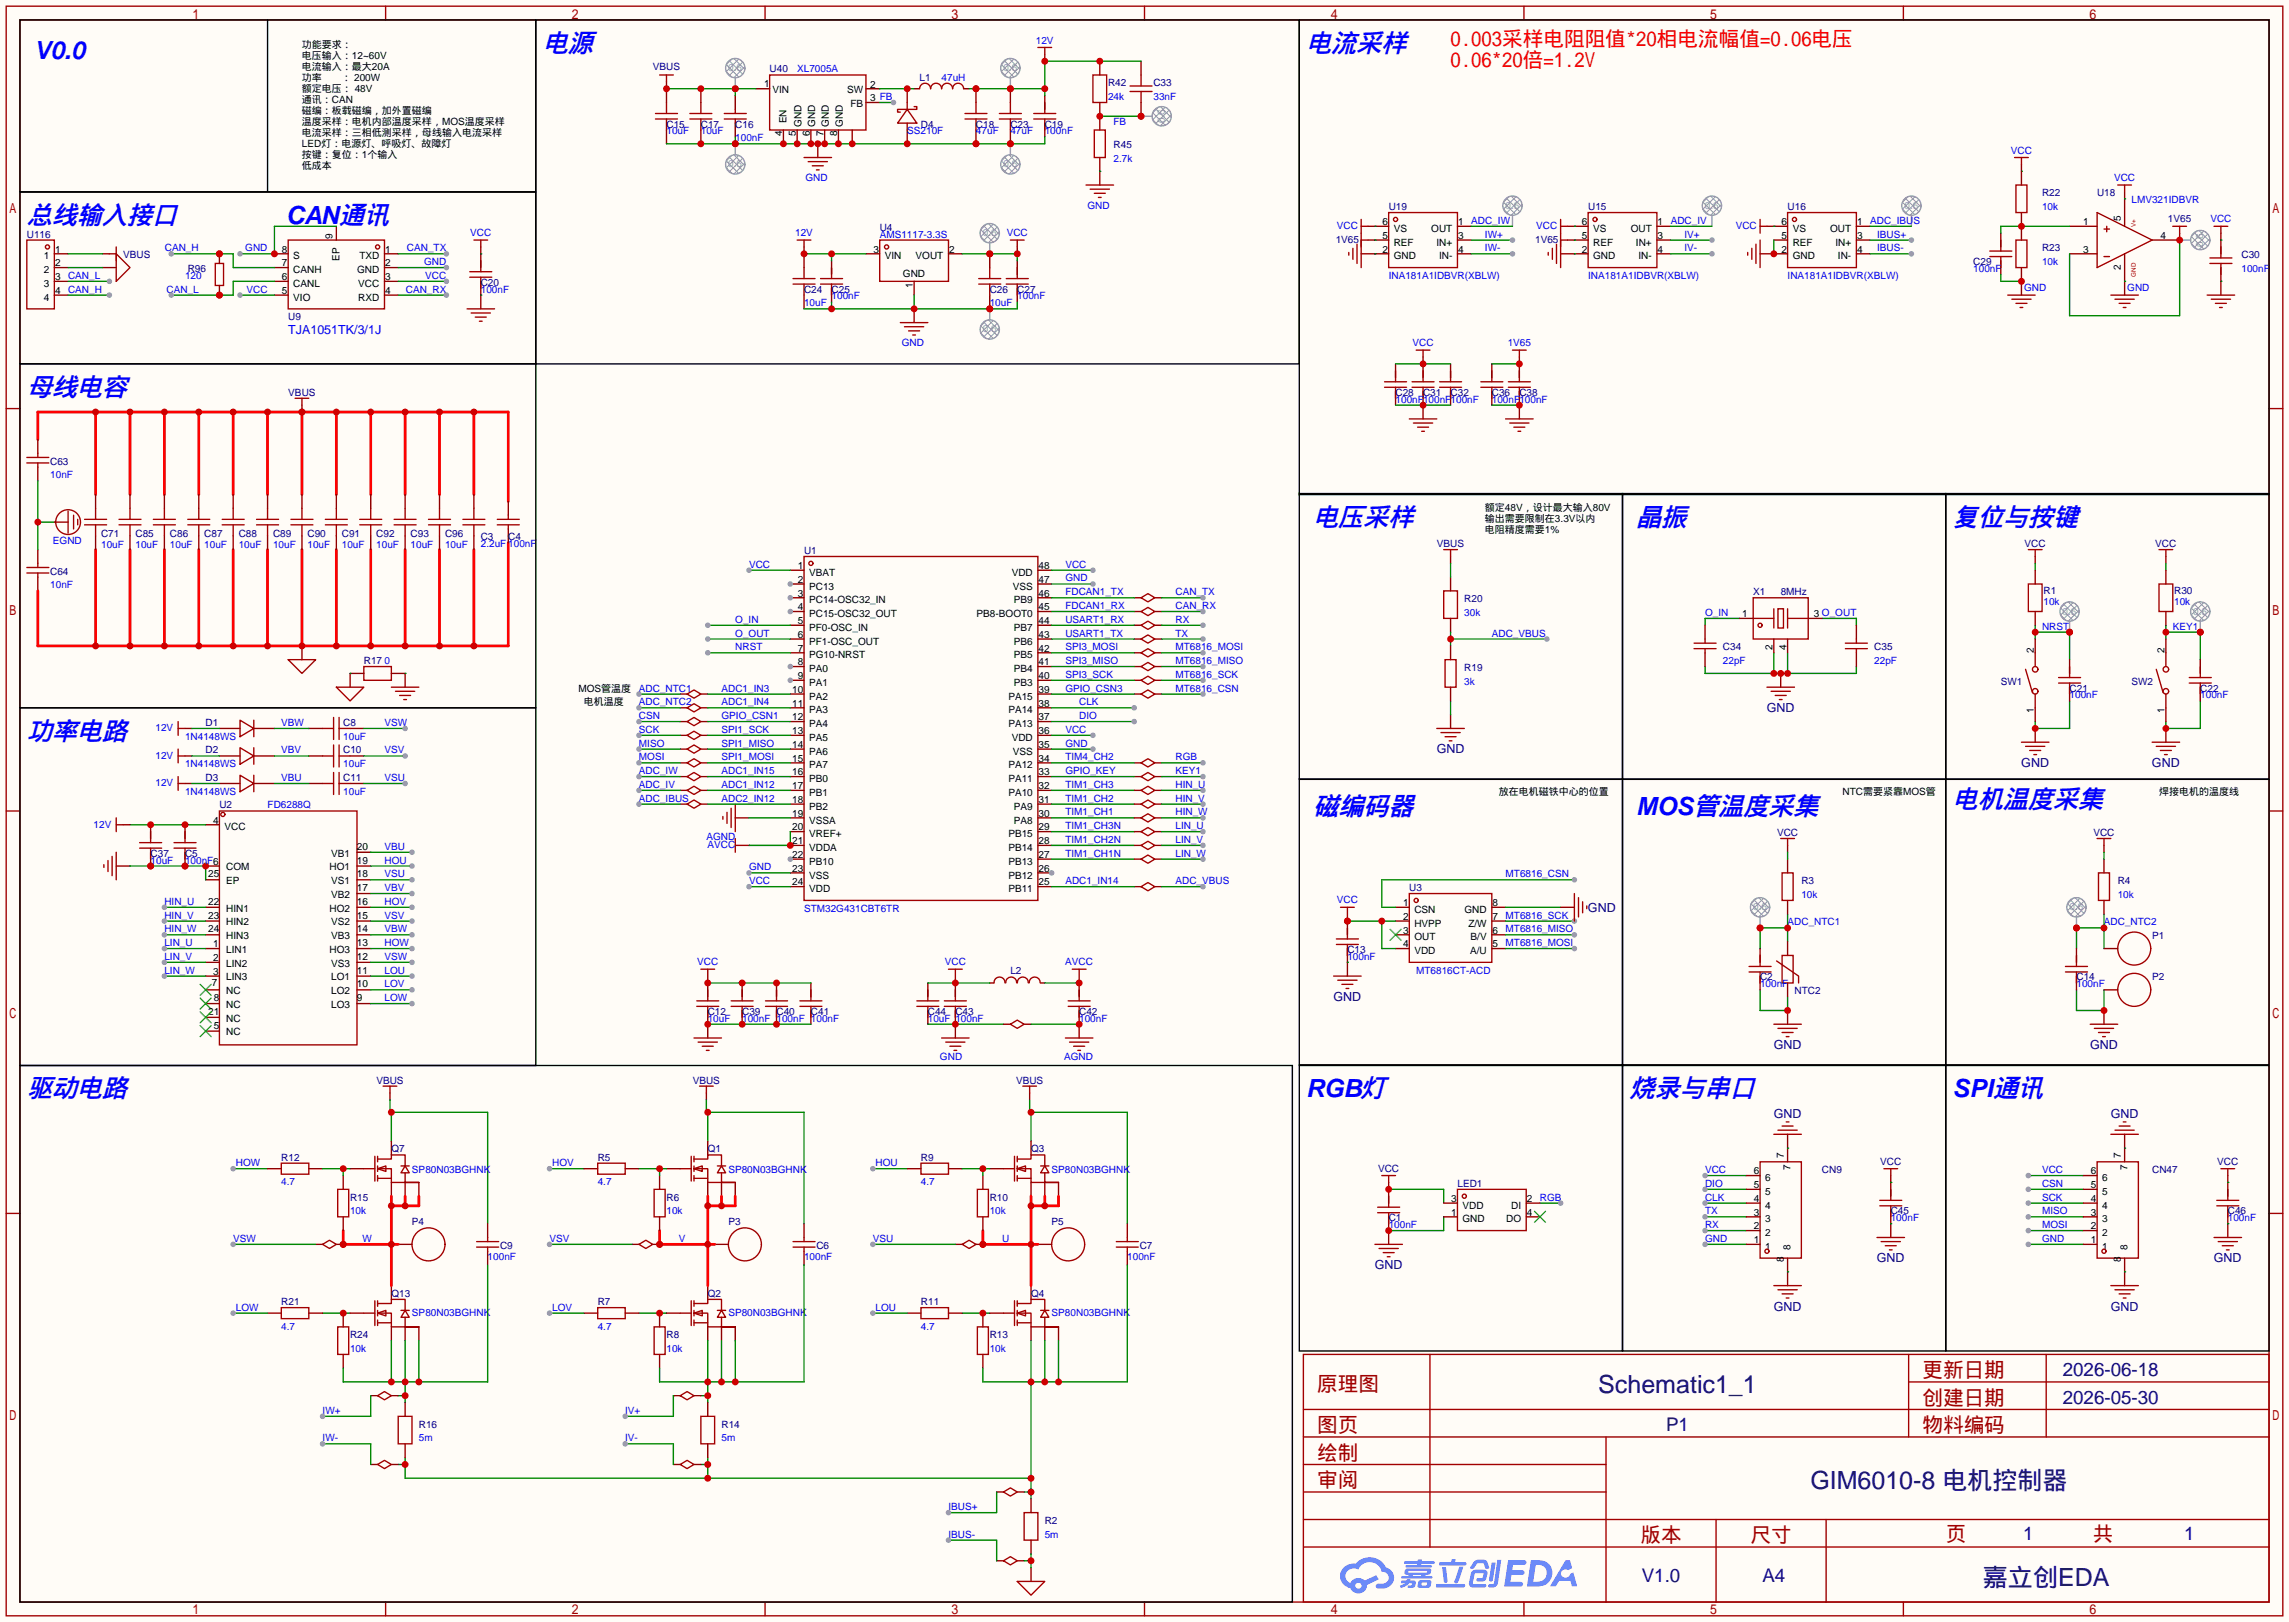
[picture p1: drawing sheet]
<svg xmlns="http://www.w3.org/2000/svg" width="423mm" height="299mm" viewBox="0 0 423 299" stroke-linecap="round" stroke-linejoin="round" font-family="sans-serif">
<defs><g id="words">
<g font-size="4.6" fill="#00f">
<text x="6.2" y="10.8">V0.0</text>
<text x="100.2" y="9.6">电源</text>
<text x="241.2" y="9.6">电流采样</text>
<text x="5" y="41.3">总线输入接口</text>
<text x="52.8" y="41.3">CAN通讯</text>
<text x="5" y="73.1">母线电容</text>
<text x="242.4" y="97.2">电压采样</text>
<text x="302.1" y="97.2">晶振</text>
<text x="360.6" y="97.2">复位与按键</text>
<text x="5" y="136.6">功率电路</text>
<text x="360.6" y="149.3">电机温度采集</text>
<text x="242.4" y="150.5">磁编码器</text>
<text x="302.1" y="150.5">MOS管温度采集</text>
<text x="5" y="202.6">驱动电路</text>
<text x="241.2" y="202.6">RGB灯</text>
<text x="300.9" y="202.6">烧录与串口</text>
<text x="360.6" y="202.6">SPI通讯</text>
</g>
<g font-size="4.6" fill="#000080">
<text x="295.1" y="257.2">Schematic1_1</text>
<text x="334.3" y="275">GIM6010-8 电机控制器</text>
<text x="366.2" y="292.8">嘉立创EDA</text>
</g>
<g font-size="3.8" fill="#f00">
<text x="267.8" y="8.5">0.003采样电阻阻值*20相电流幅值=0.06电压</text>
<text x="267.8" y="12.3">0.06*20倍=1.2V</text>
</g>
<g font-size="3.8" fill="#a00000">
<text x="243.2" y="256.8">原理图</text>
<text x="355" y="254.3">更新日期</text>
<text x="355" y="259.3">创建日期</text>
<text x="243.2" y="269.5">绘制</text>
<text x="243.2" y="264.4">图页</text>
<text x="355" y="264.4">物料编码</text>
<text x="243.2" y="274.6">审阅</text>
<text x="302.9" y="284.7">版本</text>
<text x="323.2" y="284.7">尺寸</text>
<text x="359.3" y="284.5">页</text>
<text x="386.5" y="284.5">共</text>
</g>
<g font-size="3.5" fill="#000080">
<text x="380.9" y="254">2026-06-18</text>
<text x="380.9" y="259.1">2026-05-30</text>
<text x="307.6" y="264.2">P1</text>
<text x="373.6" y="284.3">1</text>
<text x="403.3" y="284.3">1</text>
<text x="303.1" y="292.1">V1.0</text>
<text x="325.4" y="292.1">A4</text>
</g>
<text font-size="2.3" fill="#00f" x="53.2" y="61.6">TJA1051TK/3/1J</text>
<g font-size="2.3" fill="#000080">
<text x="326.2" y="131.5">GND</text>
<text x="265.3" y="139.1">GND</text>
<text x="373.2" y="141.7">GND</text>
<text x="397.4" y="141.7">GND</text>
<text x="293.2" y="168.3">GND</text>
<text x="246.2" y="184.8">GND</text>
<text x="327.5" y="193.7">GND</text>
<text x="385.9" y="193.7">GND</text>
<text x="327.5" y="206.4">GND</text>
<text x="389.7" y="206.4">GND</text>
<text x="346.6" y="233.1">GND</text>
<text x="408.8" y="233.1">GND</text>
<text x="253.8" y="234.4">GND</text>
<text x="327.5" y="242">GND</text>
<text x="389.7" y="242">GND</text>
</g>
<g font-size="1.8">
<text x="55.8" y="8.8">功能要求：</text>
<text x="55.8" y="10.8">电压输入：12~60V</text>
<text x="55.8" y="12.9">电流输入：最大20A</text>
<text x="55.8" y="14.9">功率</text>
<text x="55.8" y="16.9">额定电压： 48V</text>
<text x="63" y="14.9">： 200W</text>
<text x="141.1" y="16.2">1</text>
<text x="142.6" y="17.2">VIN</text>
<text x="156.4" y="17.2">SW</text>
<text x="160.7" y="16.2">2</text>
<text x="55.8" y="19">通讯：CAN</text>
<text x="55.8" y="21">磁编：板载磁编，加外置磁编</text>
<text x="55.8" y="23">温度采样：电机内部温度采样，MOS温度采样</text>
<text x="145.2" y="22.7" transform="rotate(-90 145.2 22.7)">EN</text>
<text x="148" y="23.5" transform="rotate(-90 148 23.5)">GND</text>
<text x="150.5" y="23.5" transform="rotate(-90 150.5 23.5)">GND</text>
<text x="153.1" y="23.5" transform="rotate(-90 153.1 23.5)">GND</text>
<text x="155.6" y="23.5" transform="rotate(-90 155.6 23.5)">GND</text>
<text x="157" y="19.7">FB</text>
<text x="160.7" y="18.7">3 FB</text>
<text x="55.8" y="25.1">电流采样：三相低测采样，母线输入电流采样</text>
<text x="55.8" y="27.1">LED灯：电源灯、呼吸灯、故障灯</text>
<text x="55.8" y="29.1">按键：复位：1个输入</text>
<text x="144.4" y="25" transform="rotate(-90 144.4 25)">4</text>
<text x="147" y="25" transform="rotate(-90 147 25)">5</text>
<text x="149.5" y="25" transform="rotate(-90 149.5 25)">6</text>
<text x="152" y="25" transform="rotate(-90 152 25)">7</text>
<text x="154.6" y="25" transform="rotate(-90 154.6 25)">8</text>
<text x="55.8" y="31.2">低成本</text>
<text x="255.3" y="41.6">6</text>
<text x="269.2" y="41.6">1</text>
<text x="292.1" y="41.6">6</text>
<text x="306.1" y="41.6">1</text>
<text x="328.9" y="41.6">6</text>
<text x="342.9" y="41.6">1</text>
<text x="384.7" y="41.6">1</text>
<text x="391.6" y="40.7" transform="rotate(-90 391.6 40.7)">5</text>
<text x="8.1" y="47.9">1</text>
<text x="10.2" y="46.6">1</text>
<text x="52.1" y="46.6">8</text>
<text x="54.2" y="47.9">S</text>
<text x="61.4" y="44.1" transform="rotate(-90 61.4 44.1)">9</text>
<text x="66.4" y="47.9">TXD</text>
<text x="71.1" y="46.6">1</text>
<text x="161.3" y="46.6">3</text>
<text x="163.4" y="47.9">VIN</text>
<text x="169.1" y="47.9">VOUT</text>
<text x="175.3" y="46.6">2</text>
<text x="255.3" y="46.6">2</text>
<text x="255.3" y="44.1">5</text>
<text x="257.4" y="47.9">GND</text>
<text x="257.4" y="45.4">REF</text>
<text x="257.4" y="42.8">VS</text>
<text x="264.3" y="42.8">OUT</text>
<text x="265.2" y="45.4">IN+</text>
<text x="265.7" y="47.9">IN-</text>
<text x="269.2" y="44.1">3</text>
<text x="269.2" y="46.6">4</text>
<text x="292.1" y="46.6">2</text>
<text x="292.1" y="44.1">5</text>
<text x="294.2" y="47.9">GND</text>
<text x="294.2" y="45.4">REF</text>
<text x="294.2" y="42.8">VS</text>
<text x="301.1" y="42.8">OUT</text>
<text x="302.1" y="45.4">IN+</text>
<text x="302.5" y="47.9">IN-</text>
<text x="306.1" y="44.1">3</text>
<text x="306.1" y="46.6">4</text>
<text x="328.9" y="46.6">2</text>
<text x="328.9" y="44.1">5</text>
<text x="331" y="47.9">GND</text>
<text x="331" y="45.4">REF</text>
<text x="331" y="42.8">VS</text>
<text x="337.9" y="42.8">OUT</text>
<text x="338.9" y="45.4">IN+</text>
<text x="339.4" y="47.9">IN-</text>
<text x="342.9" y="44.1">3</text>
<text x="342.9" y="46.6">4</text>
<text x="384.7" y="46.6">3</text>
<text x="398.9" y="44.1">4</text>
<text x="8.1" y="53">3</text>
<text x="8.1" y="50.4">2</text>
<text x="10.2" y="51.7">3</text>
<text x="10.2" y="49.2">2</text>
<text x="52.1" y="51.7">6</text>
<text x="52.1" y="49.2">7</text>
<text x="54.2" y="53">CANL</text>
<text x="54.2" y="50.4">CANH</text>
<text x="62.7" y="48.2" transform="rotate(-90 62.7 48.2)">EP</text>
<text x="65.9" y="50.4">GND</text>
<text x="66.2" y="53">VCC</text>
<text x="71.1" y="49.2">2</text>
<text x="71.1" y="51.7">3</text>
<text x="166.7" y="51.2">GND</text>
<text x="168.6" y="53.1" transform="rotate(-90 168.6 53.1)">1</text>
<text x="391.6" y="49.9" transform="rotate(-90 391.6 49.9)">2</text>
<text x="8.1" y="55.5">4</text>
<text x="10.2" y="54.3">4</text>
<text x="52.1" y="54.3">5</text>
<text x="54.2" y="55.5">VIO</text>
<text x="66.2" y="55.5">RXD</text>
<text x="71.1" y="54.3">4</text>
<text x="274.2" y="94.4">额定48V，设计最大输入80V</text>
<text x="274.2" y="96.4">输出需要限制在3.3V以内</text>
<text x="274.2" y="98.5">电阻精度需要1%</text>
<text x="147.3" y="105.1">1</text>
<text x="147.3" y="107.6">2</text>
<text x="149.4" y="106.3">VBAT</text>
<text x="186.8" y="106.3">VDD</text>
<text x="191.8" y="107.6">47</text>
<text x="191.8" y="105.1">48</text>
<text x="147.3" y="110.1">3</text>
<text x="147.3" y="112.7">4</text>
<text x="149.4" y="108.9">PC13</text>
<text x="149.4" y="111.4">PC14-OSC32_IN</text>
<text x="149.4" y="113.9">PC15-OSC32_OUT</text>
<text x="180.3" y="113.9">PB8-BOOT0</text>
<text x="187" y="108.9">VSS</text>
<text x="187.2" y="111.4">PB9</text>
<text x="191.8" y="112.7">45</text>
<text x="191.8" y="110.1">46</text>
<text x="321.7" y="113.9">1</text>
<text x="334.9" y="113.9">3 O_OUT</text>
<text x="147.3" y="115.2">5</text>
<text x="147.3" y="117.8">6</text>
<text x="149.4" y="116.5">PF0-OSC_IN</text>
<text x="149.4" y="119">PF1-OSC_OUT</text>
<text x="187.2" y="119">PB6</text>
<text x="187.2" y="116.5">PB7</text>
<text x="191.8" y="117.8">43</text>
<text x="191.8" y="115.2">44</text>
<text x="147.3" y="120.3">7</text>
<text x="147.3" y="122.8">8</text>
<text x="147.3" y="125.4">9</text>
<text x="149.4" y="121.6">PG10-NRST</text>
<text x="149.4" y="124.1">PA0</text>
<text x="187.2" y="124.1">PB4</text>
<text x="187.2" y="121.6">PB5</text>
<text x="191.8" y="125.4">40</text>
<text x="191.8" y="122.8">41</text>
<text x="191.8" y="120.3">42</text>
<text x="327.3" y="120" transform="rotate(-90 327.3 120)">2</text>
<text x="329.8" y="120" transform="rotate(-90 329.8 120)">4</text>
<text x="375.6" y="120.5" transform="rotate(-90 375.6 120.5)">2</text>
<text x="399.7" y="120.5" transform="rotate(-90 399.7 120.5)">2</text>
<text x="106.8" y="127.7">MOS管温度</text>
<text x="107.8" y="130.2">电机温度</text>
<text x="146.3" y="127.9">10</text>
<text x="146.3" y="130.5">11</text>
<text x="149.4" y="126.6">PA1</text>
<text x="149.4" y="129.2">PA2</text>
<text x="149.4" y="131.7">PA3</text>
<text x="186.2" y="131.7">PA14</text>
<text x="186.2" y="129.2">PA15</text>
<text x="187.2" y="126.6">PB3</text>
<text x="191.8" y="130.5">38</text>
<text x="191.8" y="127.9">39</text>
<text x="375.6" y="131.7" transform="rotate(-90 375.6 131.7)">1</text>
<text x="399.7" y="131.7" transform="rotate(-90 399.7 131.7)">1</text>
<text x="146.3" y="133">12</text>
<text x="146.3" y="135.5">13</text>
<text x="149.4" y="134.3">PA4</text>
<text x="149.4" y="136.8">PA5</text>
<text x="186.2" y="134.3">PA13</text>
<text x="186.8" y="136.8">VDD</text>
<text x="191.8" y="135.5">36</text>
<text x="191.8" y="133">37</text>
<text x="146.3" y="138.1">14</text>
<text x="146.3" y="140.6">15</text>
<text x="146.3" y="143.2">16</text>
<text x="149.4" y="139.3">PA6</text>
<text x="149.4" y="141.9">PA7</text>
<text x="186.2" y="141.9">PA12</text>
<text x="187" y="139.3">VSS</text>
<text x="191.8" y="143.2">33</text>
<text x="191.8" y="140.6">34</text>
<text x="191.8" y="138.1">35</text>
<text x="146.3" y="145.7">17</text>
<text x="146.3" y="148.2">18</text>
<text x="149.4" y="144.4">PB0</text>
<text x="149.4" y="147">PB1</text>
<text x="149.4" y="149.5">PB2</text>
<text x="186.2" y="147">PA10</text>
<text x="186.2" y="144.4">PA11</text>
<text x="187.2" y="149.5">PA9</text>
<text x="191.8" y="148.2">31</text>
<text x="191.8" y="145.7">32</text>
<text x="276.7" y="146.7">放在电机磁铁中心的位置</text>
<text x="340.2" y="146.7">NTC需要紧靠MOS管</text>
<text x="398.7" y="146.7">焊接电机的温度线</text>
<text x="39.4" y="152">4</text>
<text x="41.5" y="153.3">VCC</text>
<text x="146.3" y="150.8">19</text>
<text x="146.3" y="153.3">20</text>
<text x="146.3" y="155.9">21</text>
<text x="149.4" y="152">VSSA</text>
<text x="149.4" y="154.6">VREF+</text>
<text x="186.2" y="154.6">PB15</text>
<text x="187.2" y="152">PA8</text>
<text x="191.8" y="155.9">28</text>
<text x="191.8" y="153.3">29</text>
<text x="191.8" y="150.8">30</text>
<text x="38.5" y="162">25</text>
<text x="41.8" y="160.7">COM</text>
<text x="60.8" y="160.7">HO1</text>
<text x="61.2" y="158.2">VB1</text>
<text x="65.9" y="162">18</text>
<text x="65.9" y="159.4">19</text>
<text x="65.9" y="156.9">20</text>
<text x="146.3" y="158.4">22</text>
<text x="146.3" y="160.9">23</text>
<text x="149.4" y="157.1">VDDA</text>
<text x="149.4" y="159.7">PB10</text>
<text x="186.2" y="159.7">PB13</text>
<text x="186.2" y="157.1">PB14</text>
<text x="191.8" y="160.9">26</text>
<text x="191.8" y="158.4">27</text>
<text x="38.5" y="167.1">22</text>
<text x="41.8" y="163.2">EP</text>
<text x="61.2" y="165.8">VB2</text>
<text x="61.2" y="163.2">VS1</text>
<text x="65.9" y="167.1">16</text>
<text x="65.9" y="164.5">17</text>
<text x="146.3" y="163.5">24</text>
<text x="149.4" y="162.2">VSS</text>
<text x="149.4" y="164.7">VDD</text>
<text x="186.2" y="164.7">PB11</text>
<text x="186.2" y="162.2">PB12</text>
<text x="191.8" y="163.5">25</text>
<text x="259.1" y="167.3">1</text>
<text x="275.6" y="167.3">8</text>
<text x="38.5" y="169.6">23</text>
<text x="38.5" y="172.1">24</text>
<text x="41.8" y="168.3">HIN1</text>
<text x="41.8" y="170.9">HIN2</text>
<text x="41.8" y="173.4">HIN3</text>
<text x="60.8" y="168.3">HO2</text>
<text x="61.2" y="173.4">VB3</text>
<text x="61.2" y="170.9">VS2</text>
<text x="65.9" y="172.1">14</text>
<text x="65.9" y="169.6">15</text>
<text x="259.1" y="169.8">2</text>
<text x="259.1" y="172.4">3</text>
<text x="261.2" y="168.6">CSN</text>
<text x="261.2" y="171.1">HVPP</text>
<text x="261.2" y="173.6">OUT</text>
<text x="270.4" y="168.6">GND</text>
<text x="271.1" y="171.1">Z/W</text>
<text x="271.5" y="173.6">B/V</text>
<text x="275.6" y="172.4">6</text>
<text x="275.6" y="169.8">7</text>
<text x="39.4" y="174.9">1</text>
<text x="39.4" y="177.4">2</text>
<text x="39.4" y="180">3</text>
<text x="41.8" y="175.9">LIN1</text>
<text x="41.8" y="178.5">LIN2</text>
<text x="60.8" y="175.9">HO3</text>
<text x="61.2" y="178.5">VS3</text>
<text x="65.9" y="179.8">11</text>
<text x="65.9" y="177.2">12</text>
<text x="65.9" y="174.7">13</text>
<text x="259.1" y="174.9">4</text>
<text x="261.2" y="176.2">VDD</text>
<text x="271.4" y="176.2">A/U</text>
<text x="275.6" y="174.9">5</text>
<text x="39.1" y="182">7</text>
<text x="39.5" y="184.8">8</text>
<text x="41.8" y="181">LIN3</text>
<text x="41.8" y="183.6">NC</text>
<text x="61.2" y="183.6">LO2</text>
<text x="61.2" y="181">LO1</text>
<text x="65.9" y="184.8">9</text>
<text x="65.9" y="182.3">10</text>
<text x="38.5" y="187.4">21</text>
<text x="39.5" y="189.9">5</text>
<text x="41.8" y="191.2">NC</text>
<text x="41.8" y="186.1">NC</text>
<text x="41.8" y="188.6">NC</text>
<text x="61.2" y="186.1">LO3</text>
<text x="329.4" y="213.9" transform="rotate(-90 329.4 213.9)">7</text>
<text x="330.6" y="216" transform="rotate(-90 330.6 216)">7</text>
<text x="391.6" y="213.9" transform="rotate(-90 391.6 213.9)">7</text>
<text x="392.9" y="216" transform="rotate(-90 392.9 216)">7</text>
<text x="268" y="221.9">3</text>
<text x="281.9" y="221.9">2</text>
<text x="323.8" y="221.9">4</text>
<text x="323.8" y="219.4">5</text>
<text x="323.8" y="216.8">6</text>
<text x="325.9" y="220.6">5</text>
<text x="325.9" y="218.1">6</text>
<text x="386.1" y="221.9">4</text>
<text x="386.1" y="219.4">5</text>
<text x="386.1" y="216.8">6</text>
<text x="388.2" y="220.6">5</text>
<text x="388.2" y="218.1">6</text>
<text x="268" y="224.4">1</text>
<text x="270.1" y="225.7">GND</text>
<text x="270.1" y="223.2">VDD</text>
<text x="278.1" y="225.7">DO</text>
<text x="279" y="223.2">DI</text>
<text x="281.9" y="224.4">4</text>
<text x="323.8" y="227">2</text>
<text x="323.8" y="224.4">3</text>
<text x="325.9" y="225.7">3</text>
<text x="325.9" y="223.2">4</text>
<text x="386.1" y="227">2</text>
<text x="386.1" y="224.4">3</text>
<text x="388.2" y="225.7">3</text>
<text x="388.2" y="223.2">4</text>
<text x="323.8" y="229.5">1</text>
<text x="325.9" y="230.8">1</text>
<text x="325.9" y="228.2">2</text>
<text x="329.4" y="232.9" transform="rotate(-90 329.4 232.9)">8</text>
<text x="330.6" y="230.9" transform="rotate(-90 330.6 230.9)">8</text>
<text x="386.1" y="229.5">1</text>
<text x="388.2" y="230.8">1</text>
<text x="388.2" y="228.2">2</text>
<text x="391.6" y="232.9" transform="rotate(-90 391.6 232.9)">8</text>
<text x="392.9" y="230.9" transform="rotate(-90 392.9 230.9)">8</text>
</g>
<g font-size="1.8" fill="#00f">
<text x="191.3" y="8">12V</text>
<text x="147.2" y="13.4">XL7005A</text>
<text x="173.9" y="14.9">47uH</text>
<text x="204.6" y="18.5">24k</text>
<text x="205.6" y="23">FB</text>
<text x="213" y="18.5">33nF</text>
<text x="123.1" y="24.8">10uF</text>
<text x="129.4" y="24.8">10uF</text>
<text x="135.8" y="26.1">100nF</text>
<text x="167.5" y="24.8">SS210F</text>
<text x="180.2" y="24.8">47uF</text>
<text x="186.6" y="24.8">47uF</text>
<text x="192.9" y="24.8">100nF</text>
<text x="205.6" y="29.9">2.7k</text>
<text x="371.3" y="28.4">VCC</text>
<text x="148.7" y="33.4">GND</text>
<text x="390.4" y="33.4">VCC</text>
<text x="200.8" y="38.5">GND</text>
<text x="271.7" y="41.3">ADC_IW</text>
<text x="308.5" y="41.3">ADC_IV</text>
<text x="345.3" y="41.3">ADC_IBUS</text>
<text x="377.1" y="38.8">10k</text>
<text x="393.6" y="37.5">LMV321IDBVR</text>
<text x="408.1" y="41.1">VCC</text>
<text x="30.4" y="46.4">CAN_H</text>
<text x="45.3" y="46.4">GND</text>
<text x="75.1" y="46.4">CAN_TX</text>
<text x="86.8" y="43.6">VCC</text>
<text x="146.8" y="43.6">12V</text>
<text x="162.4" y="43.9">AMS1117-3.3S</text>
<text x="185.9" y="43.6">VCC</text>
<text x="246.8" y="42.3">VCC</text>
<text x="274.2" y="43.9">IW+</text>
<text x="274.2" y="46.4">IW-</text>
<text x="283.7" y="42.3">VCC</text>
<text x="311" y="43.9">IV+</text>
<text x="311" y="46.4">IV-</text>
<text x="320.5" y="42.3">VCC</text>
<text x="346.6" y="43.9">IBUS+</text>
<text x="346.6" y="46.4">IBUS-</text>
<text x="12.6" y="51.5">CAN_L</text>
<text x="34.2" y="51.5">120</text>
<text x="78.3" y="48.9">GND</text>
<text x="78.5" y="51.5">VCC</text>
<text x="256.4" y="51.5">INA181A1IDBVR(XBLW)</text>
<text x="293.2" y="51.5">INA181A1IDBVR(XBLW)</text>
<text x="330.1" y="51.5">INA181A1IDBVR(XBLW)</text>
<text x="364.4" y="50.2">100nF</text>
<text x="373.7" y="53.8">GND</text>
<text x="377.1" y="48.9">10k</text>
<text x="392.8" y="53.8">GND</text>
<text x="413.9" y="50.2">100nF</text>
<text x="12.6" y="54">CAN_H</text>
<text x="30.7" y="54">CAN_L</text>
<text x="45.5" y="54">VCC</text>
<text x="74.9" y="54">CAN_RX</text>
<text x="88.8" y="54">100nF</text>
<text x="148.5" y="56.6">10uF</text>
<text x="153.5" y="55.3">100nF</text>
<text x="182.8" y="56.6">10uF</text>
<text x="187.8" y="55.3">100nF</text>
<text x="166.5" y="63.9">GND</text>
<text x="260.8" y="63.9">VCC</text>
<text x="278.4" y="63.9">1V65</text>
<text x="257.7" y="74.3">100nF</text>
<text x="262.8" y="74.3">100nF</text>
<text x="267.8" y="74.3">100nF</text>
<text x="275.5" y="74.3">100nF</text>
<text x="280.5" y="74.3">100nF</text>
<text x="9.3" y="88.3">10nF</text>
<text x="9.8" y="100.5">EGND</text>
<text x="18.7" y="101.3">10uF</text>
<text x="25" y="101.3">10uF</text>
<text x="31.4" y="101.3">10uF</text>
<text x="37.7" y="101.3">10uF</text>
<text x="44.1" y="101.3">10uF</text>
<text x="50.4" y="101.3">10uF</text>
<text x="56.8" y="101.3">10uF</text>
<text x="63.1" y="101.3">10uF</text>
<text x="69.5" y="101.3">10uF</text>
<text x="75.8" y="101.3">10uF</text>
<text x="82.2" y="101.3">10uF</text>
<text x="88.8" y="101">2.2uF</text>
<text x="93.9" y="101">100nF</text>
<text x="138.3" y="104.8">VCC</text>
<text x="196.7" y="104.8">VCC</text>
<text x="196.7" y="107.4">GND</text>
<text x="9.3" y="108.6">10nF</text>
<text x="196.7" y="109.9">FDCAN1_TX</text>
<text x="196.7" y="112.4">FDCAN1_RX</text>
<text x="217" y="109.9">CAN_TX</text>
<text x="217" y="112.4">CAN_RX</text>
<text x="270.4" y="113.7">30k</text>
<text x="314.8" y="113.7">O_IN</text>
<text x="377.3" y="111.7">10k</text>
<text x="401.4" y="111.7">10k</text>
<text x="135.8" y="115">O_IN</text>
<text x="135.8" y="117.5">O_OUT</text>
<text x="196.7" y="115">USART1_RX</text>
<text x="196.7" y="117.5">USART1_TX</text>
<text x="217" y="115">RX</text>
<text x="217" y="117.5">TX</text>
<text x="275.5" y="117.5">ADC_VBUS</text>
<text x="377.1" y="116.3">NRST</text>
<text x="401.2" y="116.3">KEY1</text>
<text x="71" y="122.6">0</text>
<text x="135.8" y="120.1">NRST</text>
<text x="196.7" y="120.1">SPI3_MOSI</text>
<text x="196.7" y="122.6">SPI3_MISO</text>
<text x="196.7" y="125.1">SPI3_SCK</text>
<text x="217" y="120.1">MT6816_MOSI</text>
<text x="217" y="122.6">MT6816_MISO</text>
<text x="217" y="125.1">MT6816_SCK</text>
<text x="318.1" y="122.5">22pF</text>
<text x="346.1" y="122.5">22pF</text>
<text x="118" y="127.7">ADC_NTC1</text>
<text x="118" y="130.2">ADC_NTC2</text>
<text x="133.2" y="127.7">ADC1_IN3</text>
<text x="133.2" y="130.2">ADC1_IN4</text>
<text x="196.7" y="127.7">GPIO_CSN3</text>
<text x="199.3" y="130.2">CLK</text>
<text x="217" y="127.7">MT6816_CSN</text>
<text x="270.4" y="126.4">3k</text>
<text x="382.1" y="129">100nF</text>
<text x="406.3" y="129">100nF</text>
<text x="28.7" y="135">12V</text>
<text x="34.2" y="136.6">1N4148WS</text>
<text x="51.9" y="134">VBW</text>
<text x="63.4" y="136.6">10uF</text>
<text x="71" y="134">VSW</text>
<text x="118" y="132.8">CSN</text>
<text x="118" y="135.3">SCK</text>
<text x="118" y="137.8">MISO</text>
<text x="133.2" y="132.8">GPIO_CSN1</text>
<text x="133.2" y="135.3">SPI1_SCK</text>
<text x="133.2" y="137.8">SPI1_MISO</text>
<text x="196.7" y="135.3">VCC</text>
<text x="196.7" y="137.8">GND</text>
<text x="199.3" y="132.8">DIO</text>
<text x="28.7" y="140.1">12V</text>
<text x="34.2" y="141.7">1N4148WS</text>
<text x="51.9" y="139.1">VBV</text>
<text x="63.4" y="141.7">10uF</text>
<text x="71" y="139.1">VSV</text>
<text x="118" y="140.4">MOSI</text>
<text x="118" y="142.9">ADC_IW</text>
<text x="133.2" y="140.4">SPI1_MOSI</text>
<text x="133.2" y="142.9">ADC1_IN15</text>
<text x="196.7" y="140.4">TIM4_CH2</text>
<text x="196.7" y="142.9">GPIO_KEY</text>
<text x="217" y="140.4">RGB</text>
<text x="217" y="142.9">KEY1</text>
<text x="28.7" y="145.2">12V</text>
<text x="34.2" y="146.7">1N4148WS</text>
<text x="49.4" y="149.3">FD6288Q</text>
<text x="51.9" y="144.2">VBU</text>
<text x="63.4" y="146.7">10uF</text>
<text x="71" y="144.2">VSU</text>
<text x="118" y="145.5">ADC_IV</text>
<text x="118" y="148">ADC_IBUS</text>
<text x="133.2" y="145.5">ADC1_IN12</text>
<text x="133.2" y="148">ADC2_IN12</text>
<text x="196.7" y="148">TIM1_CH2</text>
<text x="196.7" y="145.5">TIM1_CH3</text>
<text x="217" y="145.5">HIN_U</text>
<text x="217" y="148">HIN_V</text>
<text x="17.3" y="152.8">12V</text>
<text x="130.4" y="155.1">AGND</text>
<text x="196.7" y="150.5">TIM1_CH1</text>
<text x="196.7" y="155.6">TIM1_CH2N</text>
<text x="196.7" y="153.1">TIM1_CH3N</text>
<text x="217" y="150.5">HIN_W</text>
<text x="217" y="153.1">LIN_U</text>
<text x="217" y="155.6">LIN_V</text>
<text x="27.8" y="159.4">10uF</text>
<text x="34.2" y="159.4">100nF6</text>
<text x="71" y="159.4">HOU</text>
<text x="71" y="162">VSU</text>
<text x="71" y="156.9">VBU</text>
<text x="130.7" y="156.6">AVCC</text>
<text x="138.3" y="160.7">GND</text>
<text x="196.7" y="158.2">TIM1_CH1N</text>
<text x="217" y="158.2">LIN_W</text>
<text x="278" y="162">MT6816_CSN</text>
<text x="30.4" y="167.1">HIN_U</text>
<text x="71" y="167.1">HOV</text>
<text x="71" y="164.5">VBV</text>
<text x="138.3" y="163.2">VCC</text>
<text x="196.7" y="163.2">ADC1_IN14</text>
<text x="217" y="163.2">ADC_VBUS</text>
<text x="246.8" y="166.8">VCC</text>
<text x="332.6" y="165.8">10k</text>
<text x="391" y="165.8">10k</text>
<text x="30.4" y="169.6">HIN_V</text>
<text x="30.4" y="172.1">HIN_W</text>
<text x="71" y="169.6">VSV</text>
<text x="71" y="172.1">VBW</text>
<text x="148.5" y="168.3">STM32G431CBT6TR</text>
<text x="278" y="172.1">MT6816_MISO</text>
<text x="278" y="169.6">MT6816_SCK</text>
<text x="330.1" y="170.9">ADC_NTC1</text>
<text x="388.5" y="170.9">ADC_NTC2</text>
<text x="30.4" y="174.7">LIN_U</text>
<text x="30.4" y="177.2">LIN_V</text>
<text x="30.4" y="179.8">LIN_W</text>
<text x="71" y="179.8">LOU</text>
<text x="71" y="174.7">HOW</text>
<text x="71" y="177.2">VSW</text>
<text x="128.7" y="178.2">VCC</text>
<text x="174.5" y="178.2">VCC</text>
<text x="196.7" y="178.2">AVCC</text>
<text x="248.8" y="177.2">100nF</text>
<text x="261.5" y="179.8">MT6816CT-ACD</text>
<text x="278" y="174.7">MT6816_MOSI</text>
<text x="71" y="184.8">LOW</text>
<text x="71" y="182.3">LOV</text>
<text x="325" y="182.3">100nF</text>
<text x="383.4" y="182.3">100nF</text>
<text x="130.7" y="188.6">10uF</text>
<text x="137" y="188.6">100nF</text>
<text x="143.4" y="188.6">100nF</text>
<text x="149.7" y="188.6">100nF</text>
<text x="171.3" y="188.6">10uF</text>
<text x="176.4" y="188.6">100nF</text>
<text x="199.3" y="188.6">100nF</text>
<text x="173.6" y="195.8">GND</text>
<text x="196.5" y="195.8">AGND</text>
<text x="43.6" y="215.3">HOW</text>
<text x="102" y="215.3">HOV</text>
<text x="161.7" y="215.3">HOU</text>
<text x="51.9" y="218.9">4.7</text>
<text x="76.1" y="216.6">SP80N03BGHNK</text>
<text x="110.4" y="218.9">4.7</text>
<text x="134.5" y="216.6">SP80N03BGHNK</text>
<text x="170.1" y="218.9">4.7</text>
<text x="194.2" y="216.6">SP80N03BGHNK</text>
<text x="284.4" y="221.7">RGB</text>
<text x="314.8" y="221.7">CLK</text>
<text x="314.8" y="219.1">DIO</text>
<text x="314.8" y="216.6">VCC</text>
<text x="377.1" y="221.7">SCK</text>
<text x="377.1" y="219.1">CSN</text>
<text x="377.1" y="216.6">VCC</text>
<text x="64.6" y="224.2">10k</text>
<text x="123.1" y="224.2">10k</text>
<text x="182.8" y="224.2">10k</text>
<text x="256.4" y="226.7">100nF</text>
<text x="314.8" y="226.7">RX</text>
<text x="314.8" y="224.2">TX</text>
<text x="349.1" y="225.5">100nF</text>
<text x="377.1" y="226.7">MOSI</text>
<text x="377.1" y="224.2">MISO</text>
<text x="411.4" y="225.5">100nF</text>
<text x="43.1" y="229.3">VSW</text>
<text x="66.9" y="229.3">W</text>
<text x="90" y="232.6">100nF</text>
<text x="101.5" y="229.3">VSV</text>
<text x="125.3" y="229.3">V</text>
<text x="148.5" y="232.6">100nF</text>
<text x="161.2" y="229.3">VSU</text>
<text x="185" y="229.3">U</text>
<text x="208.2" y="232.6">100nF</text>
<text x="314.8" y="229.3">GND</text>
<text x="377.1" y="229.3">GND</text>
<text x="43.6" y="242">LOW</text>
<text x="51.9" y="245.5">4.7</text>
<text x="76.1" y="243">SP80N03BGHNK</text>
<text x="102" y="242">LOV</text>
<text x="110.4" y="245.5">4.7</text>
<text x="134.5" y="243">SP80N03BGHNK</text>
<text x="161.7" y="242">LOU</text>
<text x="170.1" y="245.5">4.7</text>
<text x="194.2" y="243">SP80N03BGHNK</text>
<text x="64.6" y="249.6">10k</text>
<text x="123.1" y="249.6">10k</text>
<text x="182.8" y="249.6">10k</text>
<text x="59.6" y="261">IW+</text>
<text x="115.4" y="261">IV+</text>
<text x="59.6" y="266.1">IW-</text>
<text x="77.3" y="266.1">5m</text>
<text x="115.4" y="266.1">IV-</text>
<text x="133.2" y="266.1">5m</text>
<text x="175.1" y="278.8">IBUS+</text>
<text x="175.1" y="283.9">IBUS-</text>
<text x="192.9" y="283.9">5m</text>
</g>
<g font-size="1.8" fill="#000080">
<text x="120.5" y="12.9">VBUS</text>
<text x="142.1" y="13.4">U40</text>
<text x="169.8" y="14.9">L1</text>
<text x="204.6" y="15.9">R42</text>
<text x="213" y="15.9">C33</text>
<text x="123.1" y="23.5">C15</text>
<text x="129.4" y="23.5">C17</text>
<text x="135.8" y="23.5">C16</text>
<text x="170.1" y="23.5">D4</text>
<text x="180.2" y="23.5">C18</text>
<text x="186.6" y="23.5">C23</text>
<text x="192.9" y="23.5">C19</text>
<text x="205.6" y="27.4">R45</text>
<text x="256.4" y="38.8">U19</text>
<text x="293.2" y="38.8">U15</text>
<text x="330.1" y="38.8">U16</text>
<text x="377.1" y="36.2">R22</text>
<text x="387.2" y="36.2">U18</text>
<text x="400.3" y="41.1">1V65</text>
<text x="5" y="43.9">U116</text>
<text x="22.8" y="47.7">VBUS</text>
<text x="162.4" y="42.6">U4</text>
<text x="246.6" y="44.9">1V65</text>
<text x="283.5" y="44.9">1V65</text>
<text x="377.1" y="46.4">R23</text>
<text x="413.9" y="47.7">C30</text>
<text x="34.7" y="50.2">R96</text>
<text x="88.8" y="52.8">C20</text>
<text x="364.4" y="48.9">C29</text>
<text x="53.2" y="59.1">U9</text>
<text x="148.5" y="54">C24</text>
<text x="153.5" y="54">C25</text>
<text x="182.8" y="54">C26</text>
<text x="187.8" y="54">C27</text>
<text x="53.2" y="73.1">VBUS</text>
<text x="257.7" y="73.1">C28</text>
<text x="262.8" y="73.1">C31</text>
<text x="267.8" y="73.1">C32</text>
<text x="275.5" y="73.1">C36</text>
<text x="280.5" y="73.1">C38</text>
<text x="9.3" y="85.8">C63</text>
<text x="18.7" y="99.2">C71</text>
<text x="25" y="99.2">C85</text>
<text x="31.4" y="99.2">C86</text>
<text x="37.7" y="99.2">C87</text>
<text x="44.1" y="99.2">C88</text>
<text x="50.4" y="99.2">C89</text>
<text x="56.8" y="99.2">C90</text>
<text x="63.1" y="99.2">C91</text>
<text x="69.5" y="99.2">C92</text>
<text x="75.8" y="99.2">C93</text>
<text x="82.2" y="99.2">C96</text>
<text x="88.8" y="99.7">C3</text>
<text x="93.9" y="99.7">C4</text>
<text x="265.3" y="101">VBUS</text>
<text x="373.8" y="101">VCC</text>
<text x="398" y="101">VCC</text>
<text x="9.3" y="106.1">C64</text>
<text x="148.5" y="102.3">U1</text>
<text x="270.4" y="111.2">R20</text>
<text x="323.7" y="109.9">X1</text>
<text x="328.8" y="109.9">8MHz</text>
<text x="377.3" y="109.6">R1</text>
<text x="401.4" y="109.6">R30</text>
<text x="67.2" y="122.6">R17</text>
<text x="270.4" y="123.9">R19</text>
<text x="318.1" y="120">C34</text>
<text x="346.1" y="120">C35</text>
<text x="369.4" y="126.4">SW1</text>
<text x="382.1" y="127.7">C21</text>
<text x="393.6" y="126.4">SW2</text>
<text x="406.3" y="127.7">C22</text>
<text x="38" y="134">D1</text>
<text x="63.4" y="134">C8</text>
<text x="38" y="139.1">D2</text>
<text x="63.4" y="139.1">C10</text>
<text x="38" y="144.2">D3</text>
<text x="40.5" y="149.3">U2</text>
<text x="63.4" y="144.2">C11</text>
<text x="328.1" y="154.4">VCC</text>
<text x="386.5" y="154.4">VCC</text>
<text x="27.8" y="158.2">C37</text>
<text x="34.2" y="158.2">C5</text>
<text x="260.2" y="164.5">U3</text>
<text x="332.6" y="163.2">R3</text>
<text x="391" y="163.2">R4</text>
<text x="397.4" y="173.4">P1</text>
<text x="186.6" y="179.8">L2</text>
<text x="248.8" y="175.9">C13</text>
<text x="325" y="181">C2</text>
<text x="331.3" y="183.6">NTC2</text>
<text x="383.4" y="181">C14</text>
<text x="397.4" y="181">P2</text>
<text x="130.7" y="187.4">C12</text>
<text x="137" y="187.4">C39</text>
<text x="143.4" y="187.4">C40</text>
<text x="149.7" y="187.4">C41</text>
<text x="171.3" y="187.4">C44</text>
<text x="176.4" y="187.4">C43</text>
<text x="199.3" y="187.4">C42</text>
<text x="69.5" y="200.1">VBUS</text>
<text x="127.9" y="200.1">VBUS</text>
<text x="187.6" y="200.1">VBUS</text>
<text x="51.9" y="214.3">R12</text>
<text x="72.3" y="212.8">Q7</text>
<text x="110.4" y="214.3">R5</text>
<text x="130.7" y="212.8">Q1</text>
<text x="170.1" y="214.3">R9</text>
<text x="190.4" y="212.8">Q3</text>
<text x="347.2" y="215.1">VCC</text>
<text x="409.4" y="215.1">VCC</text>
<text x="64.6" y="221.7">R15</text>
<text x="123.1" y="221.7">R6</text>
<text x="182.8" y="221.7">R10</text>
<text x="254.5" y="216.3">VCC</text>
<text x="269.1" y="219.1">LED1</text>
<text x="336.4" y="216.6">CN9</text>
<text x="397.4" y="216.6">CN47</text>
<text x="76.1" y="226.2">P4</text>
<text x="134.5" y="226.2">P3</text>
<text x="194.2" y="226.2">P5</text>
<text x="256.4" y="225.5">C1</text>
<text x="349.1" y="224.2">C45</text>
<text x="411.4" y="224.2">C46</text>
<text x="92.3" y="230.6">C9</text>
<text x="150.7" y="230.6">C6</text>
<text x="210.4" y="230.6">C7</text>
<text x="72.3" y="239.4">Q13</text>
<text x="130.7" y="239.4">Q2</text>
<text x="190.4" y="239.4">Q4</text>
<text x="51.9" y="241">R21</text>
<text x="110.4" y="241">R7</text>
<text x="170.1" y="241">R11</text>
<text x="64.6" y="247.1">R24</text>
<text x="123.1" y="247.1">R8</text>
<text x="182.8" y="247.1">R13</text>
<text x="77.3" y="263.6">R16</text>
<text x="133.2" y="263.6">R14</text>
<text x="192.9" y="281.4">R2</text>
</g>
<g font-size="1.8" fill="#999">
<text x="134.5" y="13.1">0.6</text>
<text x="185.3" y="13.1">0.6</text>
<text x="215.1" y="22.7" transform="rotate(-90 215.1 22.7)">0.6</text>
<text x="134.5" y="30.9">0.6</text>
<text x="185.3" y="30.9">0.6</text>
<text x="278" y="38.5">0.6</text>
<text x="314.8" y="38.5">0.6</text>
<text x="351.6" y="38.5">0.6</text>
<text x="181.5" y="43.6">0.6</text>
<text x="406.8" y="45.6" transform="rotate(-90 406.8 45.6)">0.6</text>
<text x="181.5" y="61.4">0.6</text>
<text x="380.9" y="113.5">0.6</text>
<text x="405" y="113.5">0.6</text>
<text x="323.7" y="168.1">0.6</text>
<text x="382.1" y="168.1">0.6</text>
</g>
<g font-size="1.2" fill="#a00000">
<text x="394.4" y="42" transform="rotate(-90 394.4 42)">V+</text>
<text x="394.4" y="51.1" transform="rotate(-90 394.4 51.1)">GND</text>
</g>
</g></defs>
<path d="M0 0h422.7v299.5h-422.7z" fill="#fffcf7"/>
<g fill="none" stroke="#a10000" stroke-width=".25">
<path d="M1.1 1.1h420.4v297.2h-420.4zM3.7 3.7h415.3v292.1h-415.3zM71.2 1.1v2.6M141.3 1.1v2.6M211.3 1.1v2.6M281.4 1.1v2.6M351.5 1.1v2.6M1.1 75.4h2.6M419 75.4h2.5M1.1 149.7h2.6M419 149.7h2.5M1.1 224h2.6"/>
<path d="M419 224h2.5M240.7 250.1h178.3v45.7h-178.3zM264 250.1v35.5M352.4 250.1v15.2M352.4 255.1h66.6M377.8 250.1v15.2M240.7 270.4h55.8M240.7 265.3h178.3M240.7 275.5h55.8M240.7 260.2h178.3M296.5 265.3v30.5M71.2 295.8v2.5"/>
<path d="M141.3 295.8v2.5M211.3 295.8v2.5M240.7 285.6h178.3M240.7 280.5h178.3M281.4 295.8v2.5M316.9 280.5v15.3M337.2 280.5v15.3M351.5 295.8v2.5"/>
</g>
<g fill="#5487ff">
<path d="M278.5 288h2.1a.97 .97 0 0 1 1.3 .5 .53 .53 0 0 1-.7 .4h-1.8l-.2 1h1.9a.43 .43 0 0 1 .4 .5 .43 .43 0 0 1-.5 .4h-1.9l-.2 1.3h1.7a.45 .45 0 0 1 .6 .1 .45 .45 0 0 1-.2 .6l-3.3 .1z"/>
<path d="M289.1 288.1h.8l.4 1.4-.7 .4a.82 .82 0 0 0-1.2 .1 .82 .82 0 0 0 .1 1.1 .82 .82 0 0 0 1.1 0l.3-.5 .6-.3 .7 2.6h-1l-.2-1.1h-2.1l-.6 1.1h-1.1z"/>
<path d="M275.4 288.5h.8l-.5 3.2a.36 .36 0 0 1-.4 .3 .36 .36 0 0 1-.4-.3z"/>
<path d="M276.5 288h.7l-.6 4.3a1.13 1.13 0 0 1-1.8 .6l.2-.4 .7-.1 .2-.2z"/>
<path d="M272.2 288.3l.6-.3h1a.77 .77 0 0 1 .9 .5l.3 .9-.2 .2h-.5l-.4-1h-.9a1.3 1.3 0 0 0-.8 .9l-.6 .1-.2-.1z"/>
<path d="M271.8 290.2l.5-.4h1.7a.66 .66 0 0 1 .6 1l-.1 .4a.81 .81 0 0 1-.9 .8h-.7a.32 .32 0 0 1-.3-.4 .32 .32 0 0 1 .4-.3h.7l.2-.8h-1.6l-.3 1.9 2.1 .1a.32 .32 0 0 1 .3 .3 .32 .32 0 0 1-.3 .3h-2.3l-.5-.3-.1-.5z"/>
<path d="M265.2 292.4h5a.33 .33 0 0 1 .3 .4 .33 .33 0 0 1-.3 .3h-4.9l-.2-.2z"/>
<path d="M269.5 289.3h.7l-1 2.8a.36 .36 0 0 1-.4 .2 .36 .36 0 0 1-.3-.3z"/>
<path d="M266.3 289.3h.7l.3 2.6a.34 .34 0 0 1-.3 .3 .34 .34 0 0 1-.4-.2z"/>
<path d="M265.8 288.4h2.2v-.4l.2-.2h.6l-.1 .6h1.8a.32 .32 0 0 1 .3 .3 .32 .32 0 0 1-.4 .3h-4.5l-.2-.1z"/>
<path d="M258.8 291.8h.9l.1-.2h.7l-.1 .2 .9 .1a.82 .82 0 0 1-.6 1.3h-.8v-.5l.8-.1v-.3h-.5l-.5 .4-1 .5-.2-.5 1-.4h-.8z"/>
<path d="M259.3 288.3h2.5v-.4h.8l-.1 .4h2.2l.2 .2-.2 .2h-2.3v.3h1.8l.2 .2-.2 .2h-4.5l-.2-.2 .1-.2h2l.1-.3h-2.3l-.1-.1z"/>
<path d="M282.7 288l-.8 4.9h1.7a2.47 2.47 0 0 0 2.9-1.7 2.47 2.47 0 0 0-1.4-3zM283.6 288.9a1.61 1.61 0 0 1 2 1.4 1.61 1.61 0 0 1-1.8 1.8h-.7z"/>
<path d="M259.5 289.8a.55 .55 0 0 0-.2 .7 .55 .55 0 0 0 .7 .2l.1 .3h-1.3v.4h5.5l.2-.1-.2-.3h-1.2l.2-.3a.7 .7 0 0 0 .8-.2 .7 .7 0 0 0 0-.9h-4.2zM260.1 290h3.3l.2 .1-.2 .3h-3.3l-.1-.2zM260.8 290.7h1.7l-.2 .3h-1.4z"/>
<path d="M262 291.9a1.05 1.05 0 0 0-.1 1.2 2.91 2.91 0 0 0 2.2-.1 .98 .98 0 0 0 0-1.2l-1.6-.1zM262.6 292.2h.8h.1v.3l-.2 .2h-.8z"/>
<path d="M248.2 289.4a2.23 2.23 0 0 0-.7 2.3 2.23 2.23 0 0 0 1.8 1.5 1.58 1.58 0 0 0 1.8 1 1.58 1.58 0 0 0 1.3-1.6l2.2-1-.5-.8-2.1 1a1.65 1.65 0 0 0-2.7 .5 1.45 1.45 0 0 1-.7-2 1.45 1.45 0 0 1 2-.6l.2 .1a2.3 2.3 0 0 1 2.3-1.4 2.3 2.3 0 0 1 2.1 1.8 1.12 1.12 0 0 1 1.2 1 1.12 1.12 0 0 1-1.1 1.2h-.7a.45 .45 0 0 0-.6 .4 .45 .45 0 0 0 .5 .5 2.26 2.26 0 0 0 2.9-2.4 2.04 2.04 0 0 0-1.5-1.5 3.3 3.3 0 0 0-5.6-.7l-1.1 .1zM250.3 292.8a.57 .57 0 0 1 1.1 0 .57 .57 0 0 1-1.1 0z"/>
</g>
<g fill="none" stroke="#a10000" stroke-width=".25">
<path d="M53.2 44.3h17.8v12.7h-17.8zM370.7 54.5h5.1M371.5 55.2h3.5M372.2 56h2.1M373 56.8h.5M389.8 54.5h5M390.5 55.2h3.6M391.3 56h2M392 56.8h.6M135.8 156.1h2.5M135.8 154.8v2.6M129.4 178.9h2.6"/>
<path d="M130.7 178.9v2.6M175.1 178.9h2.6M176.4 178.9v2.6M198 178.9h2.5M199.3 178.9v2.6M247.5 167.5h2.6M248.8 167.5v2.6M260.2 165h15.3v12.7h-15.3z"/>
<circle cx="69.7" cy="45.6" r=".38"/>
<circle cx="261.5" cy="166.2" r=".38"/>
</g>
<g fill="none" stroke="#870000" stroke-width=".25">
<path d="M50.7 46.9h2.5M50.7 49.4h2.5M50.7 51.9h2.5M50.7 54.5h2.5M62.1 41.8v2.5M71 46.9h2.5M71 49.4h2.5M71 51.9h2.5M71 54.5h2.5M373.3 51.9v2.6M392.3 51.9v2.6M138.3 156.1h.1"/>
<path d="M248.8 170.1h.1M257.7 167.5h2.5M257.7 170.1h2.5M257.7 172.6h2.5M257.7 175.1h2.5M275.5 167.5h2.5M275.5 170.1h2.5M275.5 172.6h2.5M275.5 175.1h2.5M130.7 181.5h.1M176.4 181.5h.1M199.3 181.5h.1"/>
</g>
<path d="M256.7 171.6l2 2M258.7 171.6l-2 2" fill="none" stroke="#3c3" stroke-width=".25"/>
<path d="M73.5 51.9h8.9" fill="none" stroke="#008700" stroke-width=".25"/>
<circle cx="82.4" cy="51.9" r=".51" fill="#999"/>
<path d="M73.5 49.4h8.9" fill="none" stroke="#008700" stroke-width=".25"/>
<circle cx="82.4" cy="49.4" r=".51" fill="#999"/>
<path d="M73.5 46.9h8.9" fill="none" stroke="#008700" stroke-width=".25"/>
<circle cx="82.4" cy="46.9" r=".51" fill="#999"/>
<path d="M73.5 54.5h8.9" fill="none" stroke="#008700" stroke-width=".25"/>
<circle cx="82.4" cy="54.5" r=".51" fill="#999"/>
<path d="M44.3 54.5h6.4" fill="none" stroke="#008700" stroke-width=".25"/>
<circle cx="44.3" cy="54.5" r=".51" fill="#999"/>
<path d="M62.1 41.8h-11.4v5.1h-6.4" fill="none" stroke="#008700" stroke-width=".25"/>
<circle cx="50.7" cy="46.9" r=".63" fill="#c00"/>
<circle cx="44.3" cy="46.9" r=".51" fill="#999"/>
<path d="M31.6 46.9h11.5v2.5h7.6" fill="none" stroke="#008700" stroke-width=".25"/>
<circle cx="40.5" cy="46.9" r=".63" fill="#c00"/>
<circle cx="31.6" cy="46.9" r=".51" fill="#999"/>
<path d="M50.7 51.9h-7.6v2.6h-11.5" fill="none" stroke="#008700" stroke-width=".25"/>
<circle cx="40.5" cy="54.5" r=".63" fill="#c00"/>
<circle cx="31.6" cy="54.5" r=".51" fill="#999"/>
<path d="M39.8 48.6h1.5v4.1h-1.5z" fill="none" stroke="#a10000" stroke-width=".25"/>
<path d="M40.5 52.7v1.8" fill="none" stroke="#870000" stroke-width=".25"/>
<circle cx="40.5" cy="54.5" r=".63" fill="#c00"/>
<path d="M40.5 46.9v1.7" fill="none" stroke="#870000" stroke-width=".25"/>
<circle cx="40.5" cy="46.9" r=".63" fill="#c00"/>
<path d="M278 175.1h12.7" fill="none" stroke="#008700" stroke-width=".25"/>
<circle cx="290.7" cy="175.1" r=".51" fill="#999"/>
<path d="M278 172.6h12.7" fill="none" stroke="#008700" stroke-width=".25"/>
<circle cx="290.7" cy="172.6" r=".51" fill="#999"/>
<path d="M278 167.5h10.2M278 170.1h12.7" fill="none" stroke="#008700" stroke-width=".25"/>
<circle cx="290.7" cy="170.1" r=".51" fill="#999"/>
<path d="M248.8 170.1h8.9M255.1 170.1v5h2.6" fill="none" stroke="#008700" stroke-width=".25"/>
<g fill="#c00">
<circle cx="248.8" cy="170.1" r=".63"/>
<circle cx="255.1" cy="170.1" r=".63"/>
</g>
<path d="M290.7 162.4h-35.6v5.1h2.6" fill="none" stroke="#008700" stroke-width=".25"/>
<circle cx="290.7" cy="162.4" r=".51" fill="#999"/>
<g fill="none" stroke="#870000" stroke-width=".25">
<path d="M139.6 16.4h2.5M159.9 16.4h2.5M159.9 18.9h2.5M167.5 16.4v2.5M203.1 11.3v2.5M203.1 18.9v5.1M144.7 24v2.5M147.2 24v2.5M149.7 24v2.5M151 26.5v2.6M152.3 24v2.5M154.8 24v2.5"/>
<path d="M157.4 24v2.5M167.5 24v2.5M203.1 29.1v5.1M392.3 36.7v5.1M168.8 57v2.6M252.6 44.3h1.3M289.4 44.3h1.3M382.1 41.8h5.1M382.1 46.9h5.1M392.3 46.9v5M402.5 43.1v1.2h-5.1"/>
</g>
<g fill="none" stroke="#a10000" stroke-width=".25">
<path d="M142.1 13.8h17.8v10.2h-17.8zM167.5 18.9v1.3M168.8 19.7h.5v.5h-3.6v.5h.5M201.8 13.8h2.5v5.1h-2.5zM148.5 29.1h5M149.2 29.8h3.6M150 30.6h2M150.7 31.4h.6M167.5 20.2l1.8 2.5h-3.6zM167.5 22.7v1.3M200.5 34.2h5.1M201.3 34.9h3.6"/>
<path d="M202.1 24h2v5.1h-2zM202.1 35.7h2M202.8 36.4h.5M387.2 39.2l10.2 5.1-10.2 5.1zM166.2 59.6h5.1M251.3 44.3h1.3M251.3 43.1v2.5M288.2 43.1v2.5M288.2 44.3h1.2M388.5 42.3h1M388.5 47.4h1M389 41.8v1"/>
<path d="M401.2 41.8h2.5M402.5 41.8v1.3M167 60.3h3.6M167.8 61.1h2M168.5 61.8h.5"/>
</g>
<path d="M203.1 21.5h7.6M392.3 51.9h.1M402.5 44.3v14h-20.4v-11.4" fill="none" stroke="#008700" stroke-width=".25"/>
<g fill="#c00">
<circle cx="203.1" cy="21.5" r=".63"/>
<circle cx="210.7" cy="21.5" r=".63"/>
</g>
<g fill="none" stroke="#a10000" stroke-width=".25">
<path d="M208.7 16.9h4M208.7 15.9h4M210.7 13.8v2.1M210.7 16.9v2M328.8 154.8h2.5M330.1 154.8v1.3M387.2 154.8h2.6M388.5 154.8v1.3M327.5 189.1h5.1M328.3 189.9h3.6M329.1 190.6h2M329.8 191.4h.5"/>
<path d="M386 189.1h5M386.7 189.9h3.6M387.5 190.6h2M388.2 191.4h.5"/>
</g>
<path d="M210.7 11.3v2.5M210.7 18.9v2.6M330.1 156.1v1.3M388.5 156.1v1.3M330.1 186.6v2.5M388.5 186.6v2.5" fill="none" stroke="#870000" stroke-width=".25"/>
<path d="M383.4 182.8v3.8h5.1v-3.8" fill="none" stroke="#008700" stroke-width=".25"/>
<circle cx="388.5" cy="186.6" r=".63" fill="#c00"/>
<path d="M325 182.8v3.8h5.1v-2.6" fill="none" stroke="#008700" stroke-width=".25"/>
<circle cx="330.1" cy="186.6" r=".63" fill="#c00"/>
<path d="M388.5 168.8v6.3M388.5 171.3h-5.1v3.8" fill="none" stroke="#008700" stroke-width=".25"/>
<g fill="#c00">
<circle cx="388.5" cy="171.3" r=".63"/>
<circle cx="383.4" cy="171.3" r=".63"/>
</g>
<path d="M330.1 171.3h-5.1v3.8M330.1 168.8v5.1" fill="none" stroke="#008700" stroke-width=".25"/>
<g fill="#c00">
<circle cx="330.1" cy="171.3" r=".63"/>
<circle cx="325" cy="171.3" r=".63"/>
</g>
<path d="M239.9 91.1h59.7v52.7h-59.7zM299.6 91.1h59.7v52.7h-59.7zM359.3 91.1h59.7v52.7h-59.7zM239.9 143.9h59.7v52.7h-59.7zM299.6 143.9h59.7v52.7h-59.7zM359.3 143.9h59.7v52.7h-59.7zM239.9 196.7h59.7v52.7h-59.7zM299.6 196.7h59.7v52.7h-59.7zM359.3 196.7h59.7v52.7h-59.7z" fill="none" stroke="#000" stroke-width=".25"/>
<path d="M330.1 209.4v2.6M330.1 234.8v2.6" fill="none" stroke="#870000" stroke-width=".25"/>
<path d="M327.5 209.4h5.1M328.3 208.7h3.6M329.1 207.9h2M329.8 207.1h.5M327.5 237.4h5.1M328.3 238.1h3.6M329.1 238.9h2M329.8 239.6h.5" fill="none" stroke="#a10000" stroke-width=".25"/>
<path d="M314.8 227.2h7.7" fill="none" stroke="#008700" stroke-width=".25"/>
<circle cx="314.8" cy="227.2" r=".51" fill="#999"/>
<path d="M314.8 224.7h7.7" fill="none" stroke="#008700" stroke-width=".25"/>
<circle cx="314.8" cy="224.7" r=".51" fill="#999"/>
<path d="M314.8 229.7h7.7" fill="none" stroke="#008700" stroke-width=".25"/>
<circle cx="314.8" cy="229.7" r=".51" fill="#999"/>
<path d="M314.8 222.1h7.7" fill="none" stroke="#008700" stroke-width=".25"/>
<circle cx="314.8" cy="222.1" r=".51" fill="#999"/>
<path d="M314.8 219.6h7.7" fill="none" stroke="#008700" stroke-width=".25"/>
<circle cx="314.8" cy="219.6" r=".51" fill="#999"/>
<path d="M314.8 217h7.7" fill="none" stroke="#008700" stroke-width=".25"/>
<circle cx="314.8" cy="217" r=".51" fill="#999"/>
<g fill="none" stroke="#a10000" stroke-width=".25">
<path d="M374.5 101.5h2.6M375.8 101.5v1.2M373.3 137h5M374 137.8h3.6M374.8 138.6h2M375.5 139.3h.5M290.7 165v5.1M291.5 165.7v3.6M292.2 166.5v2M293 167.3v.5M246.3 180.2h5M247 181h3.6"/>
<path d="M247.8 181.7h2M248.5 182.5h.5M325 214.5h7.6v17.8h-7.6z"/>
<circle cx="326.3" cy="231" r=".38"/>
</g>
<path d="M375.8 102.7v1.3M375.8 134.5v2.5M248.8 177.7v2.5M288.2 167.5h2.5M322.5 219.6h2.5M322.5 217h2.5M330.1 212v2.5M322.5 229.7h2.5M322.5 227.2h2.5M322.5 224.7h2.5M322.5 222.1h2.5M330.1 232.3v2.5" fill="none" stroke="#870000" stroke-width=".25"/>
<path d="M382.1 129.4v5.1h-6.3v-1.3M330.1 212h.1M330.1 234.8h.1" fill="none" stroke="#008700" stroke-width=".25"/>
<circle cx="375.8" cy="134.5" r=".63" fill="#c00"/>
<path d="M375.8 116.7h6.3v5.1M375.8 115.4v2.6" fill="none" stroke="#008700" stroke-width=".25"/>
<g fill="#c00">
<circle cx="375.8" cy="116.7" r=".63"/>
<circle cx="382.1" cy="116.7" r=".63"/>
</g>
<path d="M375.8 104v1.3M406.3 129.4v5.1h-6.4v-1.3" fill="none" stroke="#008700" stroke-width=".25"/>
<path d="M399.9 102.7v1.3M399.9 134.5v2.5" fill="none" stroke="#870000" stroke-width=".25"/>
<path d="M398.7 101.5h2.5M399.9 101.5v1.2M397.4 137h5.1M398.1 137.8h3.6M398.9 138.6h2M399.7 139.3h.5" fill="none" stroke="#a10000" stroke-width=".25"/>
<circle cx="399.9" cy="134.5" r=".63" fill="#c00"/>
<path d="M399.9 116.7h6.4v5.1M399.9 115.4v2.6" fill="none" stroke="#008700" stroke-width=".25"/>
<g fill="#c00">
<circle cx="399.9" cy="116.7" r=".63"/>
<circle cx="406.3" cy="116.7" r=".63"/>
</g>
<path d="M399.9 104v1.3M314.8 123.1v1.2h28v-1.2M327.5 120.5v3.8M330.1 120.5v3.8M256.4 219.6h10.2v2.5M266.6 224.7v2.5h-10.2" fill="none" stroke="#008700" stroke-width=".25"/>
<path d="M267.8 132v2.5M328.8 124.3v2.6M256.4 218.3v1.3M349.1 217v1.3M411.4 217v1.3M256.4 227.2v2.5M349.1 225.9v2.6M411.4 225.9v2.6" fill="none" stroke="#870000" stroke-width=".25"/>
<g fill="none" stroke="#a10000" stroke-width=".25">
<path d="M265.3 134.5h5.1M266.1 135.3h3.5M266.8 136h2.1M267.6 136.8h.5M326.3 126.9h5M327 127.6h3.6M327.8 128.4h2M328.5 129.2h.6M255.1 217h2.6M256.4 217v1.3M347.9 215.8h2.5M349.1 215.8v1.2"/>
<path d="M410.1 215.8h2.5M411.4 215.8v1.2M253.9 229.7h5.1M254.6 230.5h3.6M255.4 231.3h2M256.2 232h.5M346.6 228.5h5.1M347.3 229.2h3.6M348.1 230h2M348.9 230.8h.5M408.8 228.5h5.1M409.6 229.2h3.5"/>
<path d="M410.3 230h2.1M411.1 230.8h.5"/>
</g>
<g fill="#c00">
<circle cx="330.1" cy="124.3" r=".63"/>
<circle cx="328.8" cy="124.3" r=".63"/>
<circle cx="327.5" cy="124.3" r=".63"/>
</g>
<path d="M321.2 114.2h-6.4v1.2M336.4 114.2h6.4v1.2M284.4 222.1h3.8" fill="none" stroke="#008700" stroke-width=".25"/>
<circle cx="288.2" cy="222.1" r=".51" fill="#999"/>
<g fill="none" stroke="#a10000" stroke-width=".25">
<path d="M312.8 119.8h4.1M312.8 118.7h4.1M314.8 118v.7M314.8 119.8v.7M323.7 110.4h10.2v7.6h-10.2zM323.7 114.2h3.8M327.5 112.4v3.6M328.3 112.4h1v3.6h-1zM330.1 114.2h3.8M330.1 112.4v3.6M340.7 119.8h4.1M340.7 118.7h4.1"/>
<path d="M342.8 118v.7M342.8 119.8v.7M269.1 219.6h12.7v7.6h-12.7z"/>
<circle cx="325" cy="115.4" r=".38"/>
<circle cx="270.4" cy="220.9" r=".38"/>
</g>
<path d="M314.8 115.4v2.6M321.2 114.2h2.5M327.5 118v2.5M330.1 118v2.5M333.9 114.2h2.5M342.8 115.4v2.6M314.8 120.5v2.6M342.8 120.5v2.6M266.6 224.7h2.5M266.6 222.1h2.5M281.8 224.7h2.6M281.8 222.1h2.6" fill="none" stroke="#870000" stroke-width=".25"/>
<path d="M283.3 223.6l2.1 2.1M285.4 223.6l-2.1 2.1" fill="none" stroke="#3c3" stroke-width=".25"/>
<path d="M161.2 215.8h6.3" fill="none" stroke="#008700" stroke-width=".25"/>
<circle cx="161.2" cy="215.8" r=".51" fill="#999"/>
<path d="M101.5 215.8h6.3" fill="none" stroke="#008700" stroke-width=".25"/>
<circle cx="101.5" cy="215.8" r=".51" fill="#999"/>
<path d="M43.1 215.8h6.3" fill="none" stroke="#008700" stroke-width=".25"/>
<circle cx="43.1" cy="215.8" r=".51" fill="#999"/>
<path d="M72 201.8v1.3M130.4 201.8v1.3M190.1 201.8v1.3" fill="none" stroke="#870000" stroke-width=".25"/>
<path d="M70.7 200.5h2.6M72 200.5v1.3M129.2 200.5h2.5M130.4 200.5v1.3M188.8 200.5h2.6M190.1 200.5v1.3" fill="none" stroke="#a10000" stroke-width=".25"/>
<path d="M72 203.1v2.3h18v20.5M72.3 205.4v5.3" fill="none" stroke="#008700" stroke-width=".25"/>
<circle cx="72.3" cy="205.4" r=".63" fill="#c00"/>
<path d="M130.4 203.1v2.3h18.1v20.5M130.7 205.4v5.3" fill="none" stroke="#008700" stroke-width=".25"/>
<circle cx="130.7" cy="205.4" r=".63" fill="#c00"/>
<path d="M190.1 203.1v2.3h18.1v20.5M190.4 205.4v5.3" fill="none" stroke="#008700" stroke-width=".25"/>
<circle cx="190.4" cy="205.4" r=".63" fill="#c00"/>
<path d="M59.6 242.4h5M118 242.4h5.1M177.7 242.4h5.1" fill="none" stroke="#008700" stroke-width=".25"/>
<g fill="none" stroke="#a10000" stroke-width=".25">
<path d="M67.2 215.8h2M69.2 213.5v4.6M69.7 215.8h2.6v2.5h5h-2.5v-1.8M69.7 214h2.6v-.8h2.5v2.1M69.7 215.8l1.5-.5v1zM69.7 217.6h2.6M69.7 213.5v1M69.7 215.3v1M69.7 217v1.1M74 215.3h1.6M74.8 215.3l.8 1.2h-1.6zM125.6 215.8h2"/>
<path d="M127.6 213.5v4.6M128.1 215.8h2.6v2.5h5.1h-2.6v-1.8M128.1 214h2.6v-.8h2.5v2.1M128.1 215.8l1.6-.5v1zM128.1 213.5v1M128.1 215.3v1M128.1 217v1.1M128.1 217.6h2.6M132.5 215.3h1.5M133.2 215.3l.8 1.2h-1.5zM185.3 215.8h2M187.3 213.5v4.6"/>
<path d="M187.8 215.8h2.6v2.5h5.1h-2.6v-1.8M187.8 214h2.6v-.8h2.5v2.1M187.8 215.8l1.6-.5v1zM187.8 217.6h2.6M187.8 213.5v1M187.8 215.3v1M187.8 217v1.1M192.2 215.3h1.5M192.9 215.3l.8 1.2h-1.5zM67.2 242.4h2M69.2 240.2v4.5M69.7 242.4h2.6v2.6h5h-2.5v-1.8"/>
<path d="M69.7 240.7h2.6v-.8h2.5v2M69.7 242.4l1.5-.5v1.1zM69.7 240.2v1M69.7 241.9v1.1M69.7 243.7v1M69.7 244.2h2.6M74 241.9h1.6M74.8 241.9l.8 1.3h-1.6zM125.6 242.4h2M127.6 240.2v4.5M128.1 242.4h2.6v2.6h5.1h-2.6v-1.8M128.1 240.7h2.6v-.8h2.5v2"/>
<path d="M128.1 242.4l1.6-.5v1.1zM128.1 240.2v1M128.1 241.9v1.1M128.1 243.7v1M128.1 244.2h2.6M132.5 241.9h1.5M133.2 241.9l.8 1.3h-1.5zM185.3 242.4h2M187.3 240.2v4.5M187.8 242.4h2.6v2.6h5.1h-2.6v-1.8M187.8 240.7h2.6v-.8h2.5v2M187.8 242.4l1.6-.5v1.1z"/>
<path d="M187.8 240.2v1M187.8 241.9v1.1M187.8 243.7v1M187.8 244.2h2.6M192.2 241.9h1.5M192.9 241.9l.8 1.3h-1.5z"/>
<circle cx="394.1" cy="175.1" r="3"/>
<circle cx="394.1" cy="182.8" r="3"/>
<circle cx="79.1" cy="229.7" r="3"/>
<circle cx="137.5" cy="229.7" r="3"/>
<circle cx="197.2" cy="229.7" r="3"/>
</g>
<g fill="none" stroke="#870000" stroke-width=".25">
<path d="M388.5 175.1h2.5M388.5 182.8h2.5M64.6 215.8h2.6M72.3 210.7v2.5M72.3 218.3v2.6M74.8 218.3v2.6M77.3 218.3v2.6M123.1 215.8h2.5M130.7 210.7v2.5M130.7 218.3v2.6M133.2 218.3v2.6M135.8 218.3v2.6"/>
<path d="M182.8 215.8h2.5M190.4 210.7v2.5M190.4 218.3v2.6M192.9 218.3v2.6M195.5 218.3v2.6M72.3 237.4v2.5M73.5 229.7h2.6M130.7 237.4v2.5M132 229.7h2.5M190.4 237.4v2.5M191.6 229.7h2.6M64.6 242.4h2.6"/>
<path d="M72.3 245v2.5M74.8 245v2.5M77.3 245v2.5M123.1 242.4h2.5M130.7 245v2.5M133.2 245v2.5M135.8 245v2.5M182.8 242.4h2.5M190.4 245v2.5M192.9 245v2.5M195.5 245v2.5"/>
</g>
<g fill="none" stroke="#f00" stroke-width=".51">
<path d="M17.7 76.1v15.2M24 76.1v15.2M30.4 76.1v15.2M36.7 76.1v15.2M43.1 76.1v15.2M49.4 76.1v15.2M55.8 76.1v15.2M62.1 76.1v15.2M68.5 76.1v15.2M74.8 76.1v15.2M81.2 76.1v15.2M87.5 76.1v15.2"/>
<path d="M7 81.2v-5.1h86.9v16.5"/>
</g>
<g fill="#c00">
<circle cx="87.5" cy="76.1" r=".63"/>
<circle cx="81.2" cy="76.1" r=".63"/>
<circle cx="74.8" cy="76.1" r=".63"/>
<circle cx="68.5" cy="76.1" r=".63"/>
<circle cx="62.1" cy="76.1" r=".63"/>
<circle cx="55.8" cy="76.1" r=".63"/>
<circle cx="49.4" cy="76.1" r=".63"/>
<circle cx="43.1" cy="76.1" r=".63"/>
<circle cx="36.7" cy="76.1" r=".63"/>
<circle cx="30.4" cy="76.1" r=".63"/>
<circle cx="24" cy="76.1" r=".63"/>
<circle cx="17.7" cy="76.1" r=".63"/>
</g>
<path d="M55.8 74.8v1.3" fill="none" stroke="#870000" stroke-width=".25"/>
<circle cx="55.8" cy="76.1" r=".63" fill="#c00"/>
<path d="M54.5 73.5h2.5M55.8 73.5v1.3M5 85.5h4M5 84.5h4M7 83.7v.8M7 85.5v.7M5 105.8h4M5 104.8h4M7 104v.8M7 105.8v.8M266.6 101.5h2.5M267.8 101.5v1.2" fill="none" stroke="#a10000" stroke-width=".25"/>
<path d="M7 81.2v2.5M7 86.2v2.6M7 101.5v2.5M7 106.6v2.5M267.8 102.7v1.3" fill="none" stroke="#870000" stroke-width=".25"/>
<path d="M7 88.8v12.7M7 96.4h3" fill="none" stroke="#008700" stroke-width=".25"/>
<circle cx="7" cy="96.4" r=".63" fill="#c00"/>
<g fill="none" stroke="#a10000" stroke-width=".25">
<path d="M5 44.3h5v12.7h-5zM12.6 94.4v4M13.6 95.1v2.6M14.4 95.9v1M53.2 121.8h5.1l-2.5 2.5zM62.1 126.9h5.1l-2.6 2.5zM374 123.6l1.3 4.3M375.8 120.5v2.6M375.8 128.1v2.6M398.1 123.6l1.3 4.3M399.9 120.5v2.6M399.9 128.1v2.6"/>
<path d="M187.8 292h5.1l-2.5 2.5z"/>
<circle cx="8.8" cy="45.6" r=".38"/>
<circle cx="12.6" cy="96.4" r="2.29"/>
<circle cx="375.8" cy="123.6" r=".51"/>
<circle cx="375.8" cy="127.6" r=".51"/>
<circle cx="399.9" cy="123.6" r=".51"/>
<circle cx="399.9" cy="127.6" r=".51"/>
</g>
<path d="M10 54.5h2.6M10 51.9h2.6M10 49.4h2.6M10 46.9h2.6M10 96.4h2.6M55.8 119.3v2.5M375.8 118v2.5M399.9 118v2.5M64.6 124.3v2.6M375.8 130.7v2.5M399.9 130.7v2.5M190.4 289.4v2.6" fill="none" stroke="#870000" stroke-width=".25"/>
<path d="M3.7 196.7h234.9v99.1h-234.9z" fill="none" stroke="#000" stroke-width=".25"/>
<path d="M181.5 227.2v2.5h10.1M190.4 220.9v16.5M192.9 220.9v1.7M195.5 220.9v1.7h-5.1" fill="none" stroke="#f00" stroke-width=".51"/>
<g fill="#c00">
<circle cx="190.4" cy="229.7" r=".63"/>
<circle cx="181.5" cy="229.7" r=".63"/>
<circle cx="190.4" cy="222.6" r=".63"/>
<circle cx="192.9" cy="222.6" r=".63"/>
</g>
<path d="M63.4 227.2v2.5h10.1M72.3 220.9v16.5M74.8 220.9v1.7M77.3 220.9v1.7h-5" fill="none" stroke="#f00" stroke-width=".51"/>
<g fill="#c00">
<circle cx="74.8" cy="222.6" r=".63"/>
<circle cx="72.3" cy="222.6" r=".63"/>
<circle cx="72.3" cy="229.7" r=".63"/>
<circle cx="63.4" cy="229.7" r=".63"/>
</g>
<path d="M121.8 227.2v2.5h10.2M130.7 220.9v16.5M133.2 220.9v1.7M135.8 220.9v1.7h-5.1" fill="none" stroke="#f00" stroke-width=".51"/>
<g fill="#c00">
<circle cx="130.7" cy="229.7" r=".63"/>
<circle cx="121.8" cy="229.7" r=".63"/>
<circle cx="130.7" cy="222.6" r=".63"/>
<circle cx="133.2" cy="222.6" r=".63"/>
</g>
<path d="M63.4 217v2.6M121.8 217v2.6M181.5 217v2.6M63.4 224.7v2.5M121.8 224.7v2.5M181.5 224.7v2.5M63.4 242.4v2.6" fill="none" stroke="#870000" stroke-width=".25"/>
<path d="M62.4 219.6h2v5.1h-2zM120.8 219.6h2v5.1h-2zM180.5 219.6h2v5.1h-2z" fill="none" stroke="#a10000" stroke-width=".25"/>
<circle cx="63.4" cy="242.4" r=".63" fill="#c00"/>
<path d="M63.4 250.1v2.5M121.8 242.4v2.6" fill="none" stroke="#870000" stroke-width=".25"/>
<path d="M62.4 245h2v5.1h-2z" fill="none" stroke="#a10000" stroke-width=".25"/>
<circle cx="121.8" cy="242.4" r=".63" fill="#c00"/>
<path d="M121.8 250.1v2.5M181.5 242.4v2.6" fill="none" stroke="#870000" stroke-width=".25"/>
<path d="M120.8 245h2v5.1h-2z" fill="none" stroke="#a10000" stroke-width=".25"/>
<circle cx="181.5" cy="242.4" r=".63" fill="#c00"/>
<g fill="none" stroke="#870000" stroke-width=".25">
<path d="M49.4 215.8h2.5M57 215.8h2.6M107.8 215.8h2.6M115.4 215.8h2.6M167.5 215.8h2.6M175.1 215.8h2.6M90 225.9v2.6M90 231v2.6M148.5 225.9v2.6M148.5 231v2.6M208.2 225.9v2.6M208.2 231v2.6"/>
<path d="M49.4 242.4h2.5M57 242.4h2.6M107.8 242.4h2.6M115.4 242.4h2.6M167.5 242.4h2.6M175.1 242.4h2.6M181.5 250.1v2.5"/>
</g>
<g fill="none" stroke="#a10000" stroke-width=".25">
<path d="M51.9 214.8h5.1v2h-5.1zM110.4 214.8h5v2h-5zM170.1 214.8h5v2h-5zM88 230.3h4.1M88 229.2h4.1M90 228.5v.7M90 230.3v.7M146.4 230.3h4.1M146.4 229.2h4.1M148.5 228.5v.7M148.5 230.3v.7M206.1 230.3h4.1"/>
<path d="M206.1 229.2h4.1M208.2 228.5v.7M208.2 230.3v.7M51.9 241.4h5.1v2.1h-5.1zM110.4 241.4h5v2.1h-5zM170.1 241.4h5v2.1h-5zM180.5 245h2v5.1h-2z"/>
</g>
<path d="M90 233.6v21.5h-26.6v-2.5M72.3 247.5v7.6M73.5 257.7h1.3M74.8 247.5v11.5M77.3 247.5v7.6" fill="none" stroke="#008700" stroke-width=".25"/>
<g fill="#c00">
<circle cx="74.8" cy="255.1" r=".63"/>
<circle cx="77.3" cy="255.1" r=".63"/>
<circle cx="72.3" cy="255.1" r=".63"/>
<circle cx="74.8" cy="257.7" r=".63"/>
</g>
<path d="M148.5 233.6v21.5h-26.7v-2.5M129.4 257.7h1.3M130.7 247.5v11.5M133.2 247.5v7.6M135.8 247.5v7.6" fill="none" stroke="#008700" stroke-width=".25"/>
<g fill="#c00">
<circle cx="130.7" cy="257.7" r=".63"/>
<circle cx="133.2" cy="255.1" r=".63"/>
<circle cx="130.7" cy="255.1" r=".63"/>
<circle cx="135.8" cy="255.1" r=".63"/>
</g>
<path d="M208.2 233.6v21.5h-26.7v-2.5M190.4 247.5v29.2M192.9 247.5v7.6M195.5 247.5v7.6M73.5 270.4h1.3M74.8 269.1v3.8h115.6M129.4 270.4h1.3M130.7 269.1v3.8M189.1 275.5h1.3" fill="none" stroke="#008700" stroke-width=".25"/>
<g fill="#c00">
<circle cx="130.7" cy="270.4" r=".63"/>
<circle cx="192.9" cy="255.1" r=".63"/>
<circle cx="190.4" cy="255.1" r=".63"/>
<circle cx="130.7" cy="272.9" r=".63"/>
<circle cx="190.4" cy="272.9" r=".63"/>
<circle cx="74.8" cy="270.4" r=".63"/>
<circle cx="190.4" cy="275.5" r=".63"/>
<circle cx="195.5" cy="255.1" r=".63"/>
</g>
<path d="M123.1 15.1v1.3M18.9 46.9h1.3M18.9 49.4h2.6" fill="none" stroke="#870000" stroke-width=".25"/>
<path d="M121.8 13.8h2.5M123.1 13.8v1.3M20.2 46.9h1.3M21.5 46.9l2.5 2.5-2.5 2.5zM21.5 45.6v2.5" fill="none" stroke="#a10000" stroke-width=".25"/>
<path d="M12.6 46.9h6.3M12.6 49.4h6.3" fill="none" stroke="#008700" stroke-width=".25"/>
<g fill="none" stroke="#f00" stroke-width=".51">
<path d="M17.7 101.5v17.8M24 101.5v17.8M30.4 101.5v17.8M36.7 101.5v17.8M43.1 101.5v17.8M49.4 101.5v17.8M55.8 101.5v17.8M62.1 101.5v17.8M68.5 101.5v17.8M74.8 101.5v17.8M81.2 101.5v17.8M87.5 101.5v17.8"/>
<path d="M93.9 100.2v19.1h-86.9v-10.2"/>
</g>
<g fill="#c00">
<circle cx="87.5" cy="119.3" r=".63"/>
<circle cx="81.2" cy="119.3" r=".63"/>
<circle cx="74.8" cy="119.3" r=".63"/>
<circle cx="68.5" cy="119.3" r=".63"/>
<circle cx="62.1" cy="119.3" r=".63"/>
<circle cx="55.8" cy="119.3" r=".63"/>
<circle cx="49.4" cy="119.3" r=".63"/>
<circle cx="43.1" cy="119.3" r=".63"/>
<circle cx="36.7" cy="119.3" r=".63"/>
<circle cx="30.4" cy="119.3" r=".63"/>
<circle cx="24" cy="119.3" r=".63"/>
<circle cx="17.7" cy="119.3" r=".63"/>
</g>
<path d="M73.5 261.5h2.6v5.1h-2.6zM129.4 261.5h2.6v5.1h-2.6zM189.1 279.3h2.5v5.1h-2.5z" fill="none" stroke="#a10000" stroke-width=".25"/>
<path d="M74.8 259v2.5M130.7 259v2.5M74.8 266.6v2.5M130.7 266.6v2.5M190.4 276.7v2.6M190.4 284.4v2.5" fill="none" stroke="#870000" stroke-width=".25"/>
<path d="M12.6 54.5h7.6" fill="none" stroke="#008700" stroke-width=".25"/>
<circle cx="20.2" cy="54.5" r=".51" fill="#999"/>
<path d="M12.6 51.9h7.6" fill="none" stroke="#008700" stroke-width=".25"/>
<circle cx="20.2" cy="51.9" r=".51" fill="#999"/>
<g fill="none" stroke="#870000" stroke-width=".25">
<path d="M88.8 54.5v2.5M251.3 46.9h2.6M288.2 46.9h2.5M325 46.9h2.5M410.1 51.9v2.6M262.8 74.8v2.5M280.5 74.8v2.5M74.8 124.3v2.6M21.5 159.9h2.5M135.8 151h2.5M130.7 189.1v2.5M176.4 189.1v2.5"/>
<path d="M199.3 189.1v2.5M392.3 209.4v2.6M392.3 234.8v2.6"/>
</g>
<g fill="none" stroke="#a10000" stroke-width=".25">
<path d="M86.2 57h5.1M87 57.8h3.6M87.8 58.5h2M88.5 59.3h.5M249 46.6v.5M249.8 45.8v2.1M250.6 45.1v3.5M251.3 44.3v5.1M285.9 46.6v.5M286.6 45.8v2.1M287.4 45.1v3.5M288.2 44.3v5.1"/>
<path d="M322.7 46.6v.5M323.5 45.8v2.1M324.2 45.1v3.5M325 44.3v5.1M407.5 54.5h5.1M408.3 55.2h3.6M409.1 56h2M409.8 56.8h.5M260.2 77.3h5.1M261 78.1h3.5M261.7 78.9h2.1M262.5 79.6h.5"/>
<path d="M278 77.3h5.1M278.8 78.1h3.5M279.5 78.9h2.1M280.3 79.6h.5M72.3 126.9h5M73 127.6h3.6M73.8 128.4h2M74.5 129.2h.6M19.2 159.6v.5M19.9 158.9v2M20.7 158.1v3.6M21.5 157.4v5"/>
<path d="M133.5 150.7v.6M134.2 150v2M135 149.2v3.6M135.8 148.5v5M128.1 191.6h5.1M128.9 192.4h3.6M129.7 193.2h2M130.4 193.9h.5M173.9 191.6h5M174.6 192.4h3.6M175.4 193.2h2M176.1 193.9h.6"/>
<path d="M196.7 191.6h5.1M197.5 192.4h3.5M198.2 193.2h2.1M199 193.9h.5M389.8 209.4h5M390.5 208.7h3.6M391.3 207.9h2M392 207.1h.6M389.8 237.4h5M390.5 238.1h3.6M391.3 238.9h2M392 239.6h.6"/>
</g>
<path d="M374.5 222.1h10.2" fill="none" stroke="#008700" stroke-width=".25"/>
<circle cx="374.5" cy="222.1" r=".51" fill="#999"/>
<path d="M374.5 229.7h10.2" fill="none" stroke="#008700" stroke-width=".25"/>
<circle cx="374.5" cy="229.7" r=".51" fill="#999"/>
<path d="M374.5 227.2h10.2" fill="none" stroke="#008700" stroke-width=".25"/>
<circle cx="374.5" cy="227.2" r=".51" fill="#999"/>
<path d="M374.5 224.7h10.2" fill="none" stroke="#008700" stroke-width=".25"/>
<circle cx="374.5" cy="224.7" r=".51" fill="#999"/>
<path d="M374.5 219.6h10.2" fill="none" stroke="#008700" stroke-width=".25"/>
<circle cx="374.5" cy="219.6" r=".51" fill="#999"/>
<path d="M374.5 217h10.2" fill="none" stroke="#008700" stroke-width=".25"/>
<circle cx="374.5" cy="217" r=".51" fill="#999"/>
<g fill="none" stroke="#a10000" stroke-width=".25">
<path d="M123.1 18.9v2.1M129.4 18.9v2.1M121 22h4.1M121 21h4.1M123.1 22v2M127.4 22h4M127.4 21h4M129.4 22v2M15.6 96.9h4.1M15.6 95.9h4.1M17.7 93.9v2M17.7 96.9v2"/>
<path d="M22 96.9h4M22 95.9h4M24 93.9v2M24 96.9v2M28.3 96.9h4.1M28.3 95.9h4.1M30.4 93.9v2M30.4 96.9v2M34.7 96.9h4M34.7 95.9h4M36.7 93.9v2M36.7 96.9v2"/>
<path d="M41 96.9h4.1M41 95.9h4.1M43.1 93.9v2M43.1 96.9v2M47.4 96.9h4M47.4 95.9h4M49.4 93.9v2M49.4 96.9v2M53.7 96.9h4.1M53.7 95.9h4.1M55.8 93.9v2M55.8 96.9v2"/>
<path d="M60.1 96.9h4M60.1 95.9h4M62.1 93.9v2M62.1 96.9v2M66.4 96.9h4.1M66.4 95.9h4.1M68.5 93.9v2M68.5 96.9v2M72.8 96.9h4M72.8 95.9h4M74.8 93.9v2M74.8 96.9v2"/>
<path d="M79.1 96.9h4.1M79.1 95.9h4.1M81.2 93.9v2M81.2 96.9v2M85.5 96.9h4M85.5 95.9h4M87.5 93.9v2M87.5 96.9v2M91.8 96.9h4.1M91.8 95.9h4.1M93.9 95.1v.8M93.9 96.9v.8"/>
<path d="M67.2 123.1h5.1v2.5h-5.1zM40.5 149.7h25.4v43.2h-25.4zM328 177.4l4.1 2.8v1.3M329.1 176.4h2v5.1h-2zM329.1 161.2h2v5h-2zM387.5 161.2h2v5h-2zM387.2 214.5h7.6v17.8h-7.6zM69.7 257.7l1.3-.8 1.3 .8-1.3 .7zM125.6 257.7l1.3-.8 1.2 .8-1.2 .7zM69.7 270.4l1.3-.8 1.3 .8-1.3 .7zM125.6 270.4l1.3-.8 1.2 .8-1.2 .7zM185.3 275.5l1.3-.8 1.2 .8-1.2 .7z"/>
<path d="M185.3 288.2l1.3-.8 1.2 .8-1.2 .7z"/>
<circle cx="41.1" cy="150.4" r=".38"/>
<circle cx="388.5" cy="231" r=".38"/>
</g>
<g fill="none" stroke="#870000" stroke-width=".25">
<path d="M123.1 16.4v2.5M129.4 16.4v2.5M123.1 24v2.5M129.4 24v2.5M17.7 91.3v2.6M17.7 98.9v2.6M24 91.3v2.6M24 98.9v2.6M30.4 91.3v2.6M30.4 98.9v2.6M36.7 91.3v2.6M36.7 98.9v2.6"/>
<path d="M43.1 91.3v2.6M43.1 98.9v2.6M49.4 91.3v2.6M49.4 98.9v2.6M55.8 91.3v2.6M55.8 98.9v2.6M62.1 91.3v2.6M62.1 98.9v2.6M68.5 91.3v2.6M68.5 98.9v2.6M74.8 91.3v2.6M74.8 98.9v2.6"/>
<path d="M81.2 91.3v2.6M81.2 98.9v2.6M87.5 91.3v2.6M87.5 98.9v2.6M93.9 92.6v2.5M93.9 97.7v2.5M64.6 124.3h2.6M72.3 124.3h2.5M38 152.3h2.5M38 159.9h2.5M65.9 159.9h2.6M65.9 157.4h2.6"/>
<path d="M330.1 158.6v2.6M388.5 158.6v2.6M38 175.1h2.5M38 177.7h2.5M38 172.6h2.5M38 170.1h2.5M38 167.5h2.5M38 162.4h2.5M65.9 175.1h2.6M65.9 177.7h2.6M65.9 172.6h2.6M65.9 170.1h2.6"/>
<path d="M65.9 167.5h2.6M65.9 165h2.6M65.9 162.4h2.6M330.1 166.2v2.6M330.1 173.9v2.5M388.5 166.2v2.6M38 180.2h2.5M38 190.4h2.5M38 182.8h2.5M38 185.3h2.5M38 187.8h2.5M65.9 180.2h2.6"/>
<path d="M65.9 182.8h2.6M65.9 185.3h2.6M330.1 181.5v2.5M384.7 219.6h2.5M384.7 217h2.5M392.3 212v2.5M384.7 229.7h2.5M384.7 227.2h2.5M384.7 224.7h2.5M384.7 222.1h2.5M392.3 232.3v2.5M68.5 257.7h1.2"/>
<path d="M72.3 257.7h1.2M124.3 257.7h1.3M128.1 257.7h1.3M68.5 270.4h1.2M72.3 270.4h1.2M124.3 270.4h1.3M128.1 270.4h1.3M184 275.5h1.3M187.8 275.5h1.3M184 288.2h1.3M187.8 288.2h1.3"/>
</g>
<path d="M74.8 124.3h.1M24 152.3h14M24 159.9h14v2.5M330.1 157.4v1.2M388.5 157.4v1.2M392.3 212h.1M392.3 234.8h.1" fill="none" stroke="#008700" stroke-width=".25"/>
<path d="M37 189.4l2 2M37 181.7l2 2.1M37 184.3l2 2M37 186.8l2 2M39 189.4l-2 2M39 181.7l-2 2.1M39 184.3l-2 2M39 186.8l-2 2" fill="none" stroke="#3c3" stroke-width=".25"/>
<g fill="#c00">
<circle cx="38" cy="159.9" r=".63"/>
<circle cx="34.2" cy="159.9" r=".63"/>
<circle cx="27.8" cy="159.9" r=".63"/>
</g>
<g fill="none" stroke="#a10000" stroke-width=".25">
<path d="M192.9 18.9v2.1M190.9 22h4M190.9 21h4M192.9 22v2M86.7 51.2h4.1M86.7 50.2h4.1M88.8 48.1v2.1M88.8 51.2v2M151.5 52.5h4.1M151.5 51.4h4.1M153.5 49.4v2M153.5 52.5v2"/>
<path d="M185.8 52.5h4.1M185.8 51.4h4.1M187.8 49.4v2M187.8 52.5v2M367.4 47.4h4.1M367.4 46.4h4.1M369.4 44.3v2.1M369.4 47.4v2M408.1 48.6h4M408.1 47.6h4M410.1 45.6v2M410.1 48.6v2.1"/>
<path d="M255.7 71.5h4M255.7 70.5h4M257.7 68.5v2M257.7 71.5v2M260.7 71.5h4.1M260.7 70.5h4.1M262.8 68.5v2M262.8 71.5v2M273.4 71.5h4.1M273.4 70.5h4.1M275.5 68.5v2M275.5 71.5v2"/>
<path d="M278.5 71.5h4.1M278.5 70.5h4.1M280.5 68.5v2M280.5 71.5v2M380.1 126.1h4.1M380.1 125.1h4.1M382.1 123.1v2M382.1 126.1v2M404.2 126.1h4.1M404.2 125.1h4.1M406.3 123.1v2M406.3 126.1v2"/>
<path d="M323 179.5h4M323 178.4h4M325 176.4v2M325 179.5v2M381.4 179.5h4M381.4 178.4h4M383.4 176.4v2M383.4 179.5v2M135 185.8h4.1M135 184.8h4.1M137 182.8v2M137 185.8v2"/>
<path d="M141.4 185.8h4M141.4 184.8h4M143.4 182.8v2M143.4 185.8v2M147.7 185.8h4.1M147.7 184.8h4.1M149.7 182.8v2M149.7 185.8v2M197.2 185.8h4.1M197.2 184.8h4.1M199.3 182.8v2M199.3 185.8v2"/>
<path d="M349.1 219.6v2M254.4 223.9h4M347.1 222.6h4.1M347.1 221.6h4.1M349.1 222.6v2.1"/>
</g>
<g fill="none" stroke="#870000" stroke-width=".25">
<path d="M192.9 17.7v2.5M192.9 22.7v2.6M88.8 46.9v2.5M88.8 51.9v2.6M153.5 48.1v2.6M153.5 53.2v2.6M187.8 48.1v2.6M187.8 53.2v2.6M369.4 43.1v2.5M369.4 48.1v2.6M410.1 44.3v2.6M410.1 49.4v2.5"/>
<path d="M257.7 67.2v2.5M257.7 72.3v2.5M262.8 67.2v2.5M262.8 72.3v2.5M275.5 67.2v2.5M275.5 72.3v2.5M280.5 67.2v2.5M280.5 72.3v2.5M382.1 121.8v2.5M382.1 126.9v2.5M406.3 121.8v2.5M406.3 126.9v2.5"/>
<path d="M325 175.1v2.6M383.4 175.1v2.6M137 181.5v2.5M137 186.6v2.5M143.4 181.5v2.5M143.4 186.6v2.5M149.7 181.5v2.5M149.7 186.6v2.5M199.3 181.5v2.5M199.3 186.6v2.5M325 180.2v2.6M383.4 180.2v2.6"/>
<path d="M349.1 218.3v2.6M256.4 224.7v2.5M349.1 223.4v2.5"/>
</g>
<circle cx="256.4" cy="227.2" r=".63" fill="#c00"/>
<path d="M254.4 222.9h4M256.4 220.9v2" fill="none" stroke="#a10000" stroke-width=".25"/>
<path d="M256.4 219.6v2.5" fill="none" stroke="#870000" stroke-width=".25"/>
<circle cx="256.4" cy="219.6" r=".63" fill="#c00"/>
<path d="M246.8 174.4h4M246.8 173.4h4M248.8 171.3v2.1M256.4 223.9v2" fill="none" stroke="#a10000" stroke-width=".25"/>
<path d="M248.8 170.1v2.5M248.8 175.1v2.6" fill="none" stroke="#870000" stroke-width=".25"/>
<circle cx="248.8" cy="170.1" r=".63" fill="#c00"/>
<path d="M32.1 156.6h4.1M248.8 174.4v2" fill="none" stroke="#a10000" stroke-width=".25"/>
<path d="M34.2 157.4v2.5" fill="none" stroke="#870000" stroke-width=".25"/>
<circle cx="34.2" cy="159.9" r=".63" fill="#c00"/>
<path d="M32.1 155.6h4.1M34.2 153.5v2.1" fill="none" stroke="#a10000" stroke-width=".25"/>
<path d="M34.2 152.3v2.5" fill="none" stroke="#870000" stroke-width=".25"/>
<circle cx="34.2" cy="152.3" r=".63" fill="#c00"/>
<g fill="none" stroke="#a10000" stroke-width=".25">
<path d="M191.6 8.8h2.6M192.9 8.8v1.2M372 29.1h2.5M373.3 29.1v1.3M391 34.2h2.6M392.3 34.2v1.2M87.5 44.3h2.5M88.8 44.3v1.3M147.2 44.3h2.5M148.5 44.3v1.3M186.6 44.3h2.5M187.8 44.3v1.3"/>
<path d="M251.3 40.5v2.6M251.3 41.8h1.3M288.2 41.8h1.2M288.2 40.5v2.6M325 41.8h1.3M325 40.5v2.6M408.8 41.8h2.6M410.1 41.8v1.3M261.5 64.6h2.5M262.8 64.6v1.3M265.8 71.5h4.1M265.8 70.5h4.1"/>
<path d="M267.8 68.5v2M267.8 71.5v2M279.3 64.6h2.5M280.5 64.6v1.3M32.9 133.2v2.6M32.9 138.3v2.5M32.9 139.6h1.3M32.9 134.5h1.3M21.5 151v2.5M21.5 152.3h1.2M32.9 143.4v2.5M32.9 144.7h1.3"/>
<path d="M34.2 156.6v2M174.4 185.8h4M174.4 184.8h4M176.4 182.8v2M176.4 185.8v2M411.4 219.6v2M409.3 222.6h4.1M409.3 221.6h4.1M411.4 222.6v2.1"/>
</g>
<g fill="none" stroke="#870000" stroke-width=".25">
<path d="M192.9 10v1.3M373.3 30.4v1.2M392.3 35.4v1.3M88.8 45.6v1.3M148.5 45.6v1.3M187.8 45.6v1.3M252.6 41.8h1.3M289.4 41.8h1.3M326.3 41.8h1.2M410.1 43.1v1.2M262.8 65.9v1.3M267.8 67.2v2.5"/>
<path d="M267.8 72.3v2.5M280.5 65.9v1.3M34.2 139.6h1.2M34.2 134.5h1.2M22.7 152.3h1.3M34.2 144.7h1.2M176.4 181.5v2.5M176.4 186.6v2.5M411.4 218.3v2.6M411.4 223.4v2.5"/>
</g>
<path d="M177.7 215.8h5.1M181.5 215.8v1.2" fill="none" stroke="#008700" stroke-width=".25"/>
<circle cx="181.5" cy="215.8" r=".63" fill="#c00"/>
<path d="M118 215.8h5.1M121.8 215.8v1.2" fill="none" stroke="#008700" stroke-width=".25"/>
<circle cx="121.8" cy="215.8" r=".63" fill="#c00"/>
<path d="M59.6 215.8h5M63.4 215.8v1.2" fill="none" stroke="#008700" stroke-width=".25"/>
<circle cx="63.4" cy="215.8" r=".63" fill="#c00"/>
<path d="M120.5 229.7h1.3" fill="none" stroke="#870000" stroke-width=".25"/>
<circle cx="121.8" cy="229.7" r=".63" fill="#c00"/>
<path d="M116.7 229.7h1.3M180.2 229.7h1.3" fill="none" stroke="#870000" stroke-width=".25"/>
<path d="M118 229.7l1.3-.7 1.2 .7-1.2 .8z" fill="none" stroke="#a10000" stroke-width=".25"/>
<circle cx="181.5" cy="229.7" r=".63" fill="#c00"/>
<path d="M62.1 229.7h1.3M176.4 229.7h1.3" fill="none" stroke="#870000" stroke-width=".25"/>
<path d="M177.7 229.7l1.2-.7 1.3 .7-1.3 .8z" fill="none" stroke="#a10000" stroke-width=".25"/>
<circle cx="63.4" cy="229.7" r=".63" fill="#c00"/>
<path d="M58.3 229.7h1.3" fill="none" stroke="#870000" stroke-width=".25"/>
<path d="M59.6 229.7l1.2-.7 1.3 .7-1.3 .8z" fill="none" stroke="#a10000" stroke-width=".25"/>
<path d="M161.2 229.7h15.2" fill="none" stroke="#008700" stroke-width=".25"/>
<circle cx="161.2" cy="229.7" r=".51" fill="#999"/>
<path d="M101.5 229.7h15.2" fill="none" stroke="#008700" stroke-width=".25"/>
<circle cx="101.5" cy="229.7" r=".51" fill="#999"/>
<path d="M43.1 229.7h15.2" fill="none" stroke="#008700" stroke-width=".25"/>
<circle cx="43.1" cy="229.7" r=".51" fill="#999"/>
<path d="M161.2 242.4h6.3" fill="none" stroke="#008700" stroke-width=".25"/>
<circle cx="161.2" cy="242.4" r=".51" fill="#999"/>
<path d="M101.5 242.4h6.3" fill="none" stroke="#008700" stroke-width=".25"/>
<circle cx="101.5" cy="242.4" r=".51" fill="#999"/>
<path d="M43.1 242.4h6.3" fill="none" stroke="#008700" stroke-width=".25"/>
<circle cx="43.1" cy="242.4" r=".51" fill="#999"/>
<path d="M189.1 288.2h1.3M190.4 286.9v2.5" fill="none" stroke="#008700" stroke-width=".25"/>
<circle cx="190.4" cy="288.2" r=".63" fill="#c00"/>
<path d="M68.5 257.7v3.8h-8.9" fill="none" stroke="#008700" stroke-width=".25"/>
<circle cx="59.6" cy="261.5" r=".51" fill="#999"/>
<path d="M184 275.5v3.8h-8.9" fill="none" stroke="#008700" stroke-width=".25"/>
<circle cx="175.1" cy="279.3" r=".51" fill="#999"/>
<path d="M124.3 257.7v3.8h-8.9" fill="none" stroke="#008700" stroke-width=".25"/>
<circle cx="115.4" cy="261.5" r=".51" fill="#999"/>
<path d="M59.6 266.6h8.9v3.8" fill="none" stroke="#008700" stroke-width=".25"/>
<circle cx="59.6" cy="266.6" r=".51" fill="#999"/>
<path d="M175.1 284.4h8.9v3.8" fill="none" stroke="#008700" stroke-width=".25"/>
<circle cx="175.1" cy="284.4" r=".51" fill="#999"/>
<path d="M115.4 266.6h8.9v3.8" fill="none" stroke="#008700" stroke-width=".25"/>
<circle cx="115.4" cy="266.6" r=".51" fill="#999"/>
<path d="M68.5 185.3h7.6" fill="none" stroke="#008700" stroke-width=".25"/>
<circle cx="76.1" cy="185.3" r=".51" fill="#999"/>
<path d="M68.5 182.8h7.6" fill="none" stroke="#008700" stroke-width=".25"/>
<circle cx="76.1" cy="182.8" r=".51" fill="#999"/>
<path d="M68.5 180.2h7.6" fill="none" stroke="#008700" stroke-width=".25"/>
<circle cx="76.1" cy="180.2" r=".51" fill="#999"/>
<path d="M68.5 175.1h7.6" fill="none" stroke="#008700" stroke-width=".25"/>
<circle cx="76.1" cy="175.1" r=".51" fill="#999"/>
<path d="M68.5 167.5h7.6" fill="none" stroke="#008700" stroke-width=".25"/>
<circle cx="76.1" cy="167.5" r=".51" fill="#999"/>
<path d="M68.5 159.9h7.6" fill="none" stroke="#008700" stroke-width=".25"/>
<circle cx="76.1" cy="159.9" r=".51" fill="#999"/>
<path d="M68.5 162.4h7.6" fill="none" stroke="#008700" stroke-width=".25"/>
<circle cx="76.1" cy="162.4" r=".51" fill="#999"/>
<path d="M68.5 170.1h7.6" fill="none" stroke="#008700" stroke-width=".25"/>
<circle cx="76.1" cy="170.1" r=".51" fill="#999"/>
<path d="M68.5 177.7h7.6" fill="none" stroke="#008700" stroke-width=".25"/>
<circle cx="76.1" cy="177.7" r=".51" fill="#999"/>
<g fill="none" stroke="#a10000" stroke-width=".25">
<path d="M44.3 138l2.6 1.6-2.6 1.5zM44.3 133l2.6 1.5-2.6 1.5zM46.9 133v3M46.9 138v3.1M59.6 134.5h2M59.6 139.6h2M61.6 132.5v4M61.6 137.5v4.1M62.6 132.5v4M62.6 137.5v4.1M62.6 134.5h2M62.6 139.6h2"/>
<path d="M44.3 143.1l2.6 1.6-2.6 1.5zM46.9 143.1v3.1M59.6 144.7h2M61.6 142.6v4.1M62.6 144.7h2M62.6 142.6v4.1"/>
</g>
<path d="M40.5 139.6h3.8M40.5 134.5h3.8M46.9 139.6h3.8M46.9 134.5h3.8M57 139.6h2.6M57 134.5h2.6M64.6 139.6h2.6M64.6 134.5h2.6M40.5 144.7h3.8M46.9 144.7h3.8M57 144.7h2.6M64.6 144.7h2.6" fill="none" stroke="#870000" stroke-width=".25"/>
<path d="M50.7 139.6h6.3M50.7 134.5h6.3M50.7 144.7h6.3M67.2 144.7h7.6" fill="none" stroke="#008700" stroke-width=".25"/>
<circle cx="74.8" cy="144.7" r=".51" fill="#999"/>
<path d="M67.2 139.6h7.6" fill="none" stroke="#008700" stroke-width=".25"/>
<circle cx="74.8" cy="139.6" r=".51" fill="#999"/>
<path d="M67.2 134.5h7.6" fill="none" stroke="#008700" stroke-width=".25"/>
<circle cx="74.8" cy="134.5" r=".51" fill="#999"/>
<path d="M35.4 134.5h5.1M35.4 139.6h5.1M35.4 144.7h5.1M68.5 157.4h7.6" fill="none" stroke="#008700" stroke-width=".25"/>
<circle cx="76.1" cy="157.4" r=".51" fill="#999"/>
<path d="M68.5 165h7.6" fill="none" stroke="#008700" stroke-width=".25"/>
<circle cx="76.1" cy="165" r=".51" fill="#999"/>
<path d="M68.5 172.6h7.6" fill="none" stroke="#008700" stroke-width=".25"/>
<circle cx="76.1" cy="172.6" r=".51" fill="#999"/>
<path d="M30.4 175.1h7.6" fill="none" stroke="#008700" stroke-width=".25"/>
<circle cx="30.4" cy="175.1" r=".51" fill="#999"/>
<path d="M30.4 167.5h7.6" fill="none" stroke="#008700" stroke-width=".25"/>
<circle cx="30.4" cy="167.5" r=".51" fill="#999"/>
<path d="M30.4 177.7h7.6" fill="none" stroke="#008700" stroke-width=".25"/>
<circle cx="30.4" cy="177.7" r=".51" fill="#999"/>
<path d="M30.4 170.1h7.6" fill="none" stroke="#008700" stroke-width=".25"/>
<circle cx="30.4" cy="170.1" r=".51" fill="#999"/>
<path d="M30.4 172.6h7.6" fill="none" stroke="#008700" stroke-width=".25"/>
<circle cx="30.4" cy="172.6" r=".51" fill="#999"/>
<path d="M30.4 180.2h7.6" fill="none" stroke="#008700" stroke-width=".25"/>
<circle cx="30.4" cy="180.2" r=".51" fill="#999"/>
<path d="M3.7 3.7h95.2v31.7h-95.2zM98.9 3.7h141v63.5h-141zM239.9 3.7h179.1v87.6h-179.1zM3.7 35.4h95.2v31.8h-95.2zM3.7 67.2h95.2v63.5h-95.2zM3.7 130.7h95.2v66h-95.2z" fill="none" stroke="#000" stroke-width=".25"/>
<path d="M267.8 104v2.6M267.8 116.7v2.6M267.8 118h17.8M64.6 124.3h.1M267.8 129.4v2.6M248.8 177.7h.1" fill="none" stroke="#008700" stroke-width=".25"/>
<path d="M266.6 109.1h2.5v5.1h-2.5zM374.5 107.8h2.6v5.1h-2.6zM398.7 107.8h2.5v5.1h-2.5z" fill="none" stroke="#a10000" stroke-width=".25"/>
<path d="M267.8 106.6v2.5M267.8 114.2v2.5M375.8 105.3v2.5M375.8 112.9v2.5M399.9 105.3v2.5M399.9 112.9v2.5" fill="none" stroke="#870000" stroke-width=".25"/>
<circle cx="267.8" cy="118" r=".63" fill="#c00"/>
<circle cx="285.6" cy="118" r=".51" fill="#999"/>
<path d="M135.8 17.7v2.5M168.8 16.4h1M177.9 16.4h1M135.8 22.7v2.6" fill="none" stroke="#870000" stroke-width=".25"/>
<path d="M169.8 16.4a1.02 1.02 0 0 1 1-1 1.02 1.02 0 0 1 1 1 1.02 1.02 0 0 1 1-1 1.02 1.02 0 0 1 1.1 1 1.02 1.02 0 0 1 1-1 1.02 1.02 0 0 1 1 1 1.02 1.02 0 0 1 1-1 1.02 1.02 0 0 1 1 1M133.7 22h4.1M133.7 21h4.1M135.8 20.2v.8M135.8 22v.7" fill="none" stroke="#a10000" stroke-width=".25"/>
<path d="M123.1 16.4h16.5M135.8 16.4v1.3" fill="none" stroke="#008700" stroke-width=".25"/>
<g fill="#c00">
<circle cx="135.8" cy="16.4" r=".63"/>
<circle cx="129.4" cy="16.4" r=".63"/>
<circle cx="123.1" cy="16.4" r=".63"/>
</g>
<path d="M135.8 25.3v1.2M192.9 25.3v1.2h-69.8" fill="none" stroke="#008700" stroke-width=".25"/>
<g fill="#c00">
<circle cx="129.4" cy="26.5" r=".63"/>
<circle cx="135.8" cy="26.5" r=".63"/>
<circle cx="144.7" cy="26.5" r=".63"/>
<circle cx="147.2" cy="26.5" r=".63"/>
<circle cx="149.7" cy="26.5" r=".63"/>
<circle cx="151" cy="26.5" r=".63"/>
<circle cx="152.3" cy="26.5" r=".63"/>
<circle cx="154.8" cy="26.5" r=".63"/>
<circle cx="157.4" cy="26.5" r=".63"/>
<circle cx="167.5" cy="26.5" r=".63"/>
<circle cx="180.2" cy="26.5" r=".63"/>
<circle cx="186.6" cy="26.5" r=".63"/>
</g>
<path d="M162.4 16.4h6.4" fill="none" stroke="#008700" stroke-width=".25"/>
<circle cx="167.5" cy="16.4" r=".63" fill="#c00"/>
<path d="M162.4 18.9h2.6" fill="none" stroke="#008700" stroke-width=".25"/>
<circle cx="165" cy="18.9" r=".51" fill="#999"/>
<path d="M178.9 16.4h14M210.7 11.3h-17.8v6.4" fill="none" stroke="#008700" stroke-width=".25"/>
<g fill="#c00">
<circle cx="192.9" cy="11.3" r=".63"/>
<circle cx="203.1" cy="11.3" r=".63"/>
<circle cx="192.9" cy="16.4" r=".63"/>
<circle cx="186.6" cy="16.4" r=".63"/>
<circle cx="180.2" cy="16.4" r=".63"/>
</g>
<path d="M186.6 18.9v2.1M178.2 21h4M184.5 21h4.1M184.5 22h4.1M186.6 22v2" fill="none" stroke="#a10000" stroke-width=".25"/>
<path d="M180.2 16.4v2.5M186.6 16.4v2.5M186.6 24v2.5" fill="none" stroke="#870000" stroke-width=".25"/>
<circle cx="180.2" cy="16.4" r=".63" fill="#c00"/>
<path d="M178.2 22h4M180.2 22v2" fill="none" stroke="#a10000" stroke-width=".25"/>
<path d="M180.2 24v2.5" fill="none" stroke="#870000" stroke-width=".25"/>
<circle cx="180.2" cy="26.5" r=".63" fill="#c00"/>
<g fill="none" stroke="#a10000" stroke-width=".25">
<path d="M180.2 18.9v2.1M146.4 52.5h4.1M146.4 51.4h4.1M148.5 49.4v2M148.5 52.5v2M162.4 44.3h12.7v7.6h-12.7zM180.7 52.5h4.1M180.7 51.4h4.1M182.8 49.4v2M182.8 52.5v2"/>
<circle cx="163.7" cy="45.6" r=".38"/>
</g>
<path d="M148.5 46.9v2.5M148.5 54.5v2.5M159.9 46.9h2.5M168.8 51.9v2.6M175.1 46.9h2.6M182.8 46.9v2.5M182.8 54.5v2.5" fill="none" stroke="#870000" stroke-width=".25"/>
<path d="M148.5 46.9h11.4M153.5 46.9v1.2" fill="none" stroke="#008700" stroke-width=".25"/>
<g fill="#c00">
<circle cx="148.5" cy="46.9" r=".63"/>
<circle cx="153.5" cy="46.9" r=".63"/>
</g>
<path d="M153.5 55.8v1.2M168.8 54.5v2.5M187.8 55.8v1.2h-39.3" fill="none" stroke="#008700" stroke-width=".25"/>
<g fill="#c00">
<circle cx="153.5" cy="57" r=".63"/>
<circle cx="168.8" cy="57" r=".63"/>
<circle cx="182.8" cy="57" r=".63"/>
</g>
<path d="M177.7 46.9h10.1v1.2" fill="none" stroke="#008700" stroke-width=".25"/>
<g fill="#c00">
<circle cx="187.8" cy="46.9" r=".63"/>
<circle cx="182.8" cy="46.9" r=".63"/>
</g>
<path d="M323.3 168.1l1.1 1.1M323.9 166.1l2.5 2.5M324.4 165.8l-1.1 1.1 2.3 2.3M324.8 165.8l2 2M325.6 165.9l-2.3 2.3M326.4 166.4l-2.5 2.5M326.8 167.3l-2 2" fill="none" stroke="#999" stroke-width=".18"/>
<g fill="none" stroke="#999" stroke-width=".25">
<path d="M325 169.3v2"/>
<circle cx="325" cy="167.5" r="1.78"/>
</g>
<circle cx="325" cy="171.3" r=".63" fill="#c00"/>
<path d="M381.7 168.1l1.1 1.1M382.3 166.1l2.5 2.5M382.8 165.8l-1.1 1.1 2.4 2.3M383.2 165.8l2 2M384.1 165.9l-2.3 2.3M384.8 166.4l-2.5 2.5M385.2 167.3l-2 2" fill="none" stroke="#999" stroke-width=".18"/>
<g fill="none" stroke="#999" stroke-width=".25">
<path d="M383.4 169.3v2"/>
<circle cx="383.4" cy="167.5" r="1.78"/>
</g>
<circle cx="383.4" cy="171.3" r=".63" fill="#c00"/>
<path d="M404.6 113.5l1.1 1.1M405.1 111.5l2.6 2.5M405.7 111.2l-1.1 1.1 2.3 2.3M406 111.1l2 2M406.9 111.2l-2.3 2.3M407.7 111.8l-2.6 2.5M408 112.7l-2 2" fill="none" stroke="#999" stroke-width=".18"/>
<g fill="none" stroke="#999" stroke-width=".25">
<path d="M406.3 114.7v2"/>
<circle cx="406.3" cy="112.9" r="1.78"/>
</g>
<circle cx="406.3" cy="116.7" r=".63" fill="#c00"/>
<path d="M380.5 113.5l1 1.1M381 111.5l2.5 2.5M381.5 111.2l-1 1.1 2.3 2.3M381.9 111.1l2 2M382.8 111.2l-2.3 2.3M383.5 111.8l-2.5 2.5M383.9 112.7l-2 2" fill="none" stroke="#999" stroke-width=".18"/>
<g fill="none" stroke="#999" stroke-width=".25">
<path d="M382.1 114.7v2"/>
<circle cx="382.1" cy="112.9" r="1.78"/>
</g>
<circle cx="382.1" cy="116.7" r=".63" fill="#c00"/>
<path d="M134.1 11.9l2.3 2.3M134.6 11.2l2.5 2.5M135.1 10.9l-1 1.1M135.5 10.8l2 2M136.4 10.9l-2.3 2.3 1 1M137.1 11.4l-2.5 2.6M137.5 12.3l-2 2" fill="none" stroke="#999" stroke-width=".18"/>
<g fill="none" stroke="#999" stroke-width=".25">
<path d="M135.8 14.4v2"/>
<circle cx="135.8" cy="12.6" r="1.78"/>
</g>
<circle cx="135.8" cy="16.4" r=".63" fill="#c00"/>
<g fill="none" stroke="#999" stroke-width=".18">
<path d="M277.6 38.6l1.1 1M278.1 36.6l2.6 2.5M278.7 36.3l-1.1 1.1 2.3 2.2M279 36.2l2 2M279.9 36.3l-2.3 2.3M280.7 36.8l-2.6 2.6M281 37.7l-2 2M314.4 38.6l1.1 1M315 36.6l2.5 2.5M315.5 36.3l-1.1 1.1 2.3 2.2M315.9 36.2l2 2M316.7 36.3l-2.3 2.3"/>
<path d="M317.5 36.8l-2.5 2.6M317.9 37.7l-2 2M351.3 38.6l1 1M351.3 37.3l2.3 2.3M351.8 36.6l2.5 2.5M352.3 36.3l-1 1.1M352.7 36.2l2 2M353.6 36.3l-2.3 2.3M354.3 36.8l-2.5 2.6M354.7 37.7l-2 2M404.6 43.7l2.3 2.3M405.1 42.9l2.6 2.5"/>
<path d="M405.7 42.7l-1.1 1M406 42.6l2 2M406.9 42.7l-2.3 2.3 1.1 1M407.7 43.2l-2.6 2.5M408 44.1l-2 2"/>
</g>
<g fill="none" stroke="#999" stroke-width=".25">
<path d="M279.3 39.8v2M316.1 39.8v2M352.9 39.8v2M402.5 44.3h2"/>
<circle cx="279.3" cy="38" r="1.78"/>
<circle cx="316.1" cy="38" r="1.78"/>
<circle cx="352.9" cy="38" r="1.78"/>
<circle cx="406.3" cy="44.3" r="1.78"/>
</g>
<circle cx="402.5" cy="44.3" r=".63" fill="#c00"/>
<path d="M134.6 29l2.5 2.5M135.1 28.7l-1 1 2.3 2.3M135.5 28.6l2 2M136.4 28.7l-2.3 2.3 1 1M137.1 29.2l-2.5 2.5M137.5 30.1l-2 2" fill="none" stroke="#999" stroke-width=".18"/>
<g fill="none" stroke="#999" stroke-width=".25">
<path d="M135.8 26.5v2.1"/>
<circle cx="135.8" cy="30.4" r="1.78"/>
</g>
<circle cx="135.8" cy="26.5" r=".63" fill="#c00"/>
<path d="M184.9 13.2l1 1M184.9 11.9l2.3 2.3M185.4 11.2l2.5 2.5M185.9 10.9l-1 1.1M186.3 10.8l2 2M187.2 10.9l-2.3 2.3M187.9 11.4l-2.5 2.6M188.3 12.3l-2 2" fill="none" stroke="#999" stroke-width=".18"/>
<g fill="none" stroke="#999" stroke-width=".25">
<path d="M186.6 14.4v2"/>
<circle cx="186.6" cy="12.6" r="1.78"/>
</g>
<circle cx="186.6" cy="16.4" r=".63" fill="#c00"/>
<path d="M181.1 43.7l1 1M181.6 41.7l2.5 2.5M182.1 41.4l-1 1 2.3 2.3M182.5 41.3l2 2M183.4 41.4l-2.3 2.3M184.1 41.9l-2.5 2.5M184.5 42.8l-2 2" fill="none" stroke="#999" stroke-width=".18"/>
<g fill="none" stroke="#999" stroke-width=".25">
<path d="M182.8 44.8v2.1"/>
<circle cx="182.8" cy="43.1" r="1.78"/>
</g>
<circle cx="182.8" cy="46.9" r=".63" fill="#c00"/>
<path d="M181.6 59.5l2.5 2.5M182.1 59.2l-1 1 2.3 2.3M182.5 59.1l2 2M183.4 59.2l-2.3 2.3M184.1 59.7l-2.5 2.5M181.1 61.5l1 1M184.5 60.6l-2 2" fill="none" stroke="#999" stroke-width=".18"/>
<g fill="none" stroke="#999" stroke-width=".25">
<path d="M182.8 57v2.1"/>
<circle cx="182.8" cy="60.8" r="1.78"/>
</g>
<circle cx="182.8" cy="57" r=".63" fill="#c00"/>
<path d="M213.9 19.8l-1.1 1M214.3 19.7l2 2M215.1 19.8l-2.3 2.3M212.8 22.1l1.1 1M212.8 20.8l2.3 2.3M213.4 20.1l2.5 2.5M215.9 20.3l-2.5 2.5M216.3 21.2l-2 2" fill="none" stroke="#999" stroke-width=".18"/>
<g fill="none" stroke="#999" stroke-width=".25">
<path d="M210.7 21.5h2"/>
<circle cx="214.5" cy="21.5" r="1.78"/>
</g>
<circle cx="210.7" cy="21.5" r=".63" fill="#c00"/>
<path d="M184.9 31l1 1M184.9 29.7l2.3 2.3M185.4 29l2.5 2.5M185.9 28.7l-1 1M186.3 28.6l2 2M187.2 28.7l-2.3 2.3M187.9 29.2l-2.5 2.5M188.3 30.1l-2 2" fill="none" stroke="#999" stroke-width=".18"/>
<g fill="none" stroke="#999" stroke-width=".25">
<path d="M186.6 26.5v2.1"/>
<circle cx="186.6" cy="30.4" r="1.78"/>
</g>
<circle cx="186.6" cy="26.5" r=".63" fill="#c00"/>
<path d="M88.8 54.5h.1M410.1 51.9h.1M410.1 44.3h.1M257.7 67.2h10.1" fill="none" stroke="#008700" stroke-width=".25"/>
<circle cx="262.8" cy="67.2" r=".63" fill="#c00"/>
<path d="M88.8 46.9h.1M275.5 67.2h5" fill="none" stroke="#008700" stroke-width=".25"/>
<circle cx="280.5" cy="67.2" r=".63" fill="#c00"/>
<path d="M49.4 3.7v31.7" fill="none" stroke="#000" stroke-width=".25"/>
<path d="M373.3 31.6h.1M392.3 36.7h.1M253.9 41.8h.1M253.9 44.3h.1M253.9 46.9h.1M290.7 41.8h.1M290.7 44.3h.1M290.7 46.9h.1M327.5 41.8h.1M345.3 44.3h7.6M369.4 50.7v1.2h3.9M382.1 41.8h-12.7v1.3" fill="none" stroke="#008700" stroke-width=".25"/>
<g fill="none" stroke="#a10000" stroke-width=".25">
<path d="M256.4 39.2h12.7v10.2h-12.7zM293.2 39.2h12.7v10.2h-12.7zM330.1 39.2h12.7v10.2h-12.7z"/>
<circle cx="257.7" cy="40.5" r=".38"/>
<circle cx="294.5" cy="40.5" r=".38"/>
<circle cx="331.3" cy="40.5" r=".38"/>
</g>
<g fill="none" stroke="#870000" stroke-width=".25">
<path d="M253.9 41.8h2.5M253.9 46.9h2.5M253.9 44.3h2.5M269.1 41.8h2.6M269.1 46.9h2.6M269.1 44.3h2.6M290.7 41.8h2.5M290.7 46.9h2.5M290.7 44.3h2.5M305.9 41.8h2.6M305.9 46.9h2.6M305.9 44.3h2.6"/>
<path d="M327.5 41.8h2.6M327.5 46.9h2.6M327.5 44.3h2.6M342.8 41.8h2.5M342.8 46.9h2.5M342.8 44.3h2.5"/>
</g>
<circle cx="352.9" cy="44.3" r=".51" fill="#999"/>
<path d="M308.5 44.3h7.6" fill="none" stroke="#008700" stroke-width=".25"/>
<circle cx="316.1" cy="44.3" r=".51" fill="#999"/>
<path d="M271.7 44.3h7.6" fill="none" stroke="#008700" stroke-width=".25"/>
<circle cx="279.3" cy="44.3" r=".51" fill="#999"/>
<path d="M345.3 46.9h7.6" fill="none" stroke="#008700" stroke-width=".25"/>
<circle cx="352.9" cy="46.9" r=".51" fill="#999"/>
<path d="M308.5 46.9h7.6" fill="none" stroke="#008700" stroke-width=".25"/>
<circle cx="316.1" cy="46.9" r=".51" fill="#999"/>
<path d="M271.7 46.9h7.6" fill="none" stroke="#008700" stroke-width=".25"/>
<circle cx="279.3" cy="46.9" r=".51" fill="#999"/>
<path d="M271.7 41.8h7.6M308.5 41.8h7.6M345.3 41.8h7.6M257.7 74.8h10.1" fill="none" stroke="#008700" stroke-width=".25"/>
<circle cx="262.8" cy="74.8" r=".63" fill="#c00"/>
<path d="M275.5 74.8h5" fill="none" stroke="#008700" stroke-width=".25"/>
<circle cx="280.5" cy="74.8" r=".63" fill="#c00"/>
<path d="M327.5 44.3v2.6" fill="none" stroke="#008700" stroke-width=".25"/>
<circle cx="327.5" cy="46.9" r=".63" fill="#c00"/>
<path d="M267.8 119.3v2.5M267.8 126.9v2.5M27.8 157.4v2.5" fill="none" stroke="#870000" stroke-width=".25"/>
<path d="M266.8 121.8h2.1v5.1h-2.1zM25.8 156.6h4" fill="none" stroke="#a10000" stroke-width=".25"/>
<circle cx="27.8" cy="159.9" r=".63" fill="#c00"/>
<path d="M25.8 155.6h4M27.8 153.5v2.1" fill="none" stroke="#a10000" stroke-width=".25"/>
<path d="M27.8 152.3v2.5" fill="none" stroke="#870000" stroke-width=".25"/>
<circle cx="27.8" cy="152.3" r=".63" fill="#c00"/>
<g fill="none" stroke="#a10000" stroke-width=".25">
<path d="M148.5 102.7h43.1v63.5h-43.1zM27.8 156.6v2"/>
<circle cx="149.7" cy="104" r=".38"/>
</g>
<path d="M145.9 105.3h2.6M145.9 107.8h2.6" fill="none" stroke="#870000" stroke-width=".25"/>
<circle cx="145.9" cy="107.8" r=".51" fill="#999"/>
<path d="M145.9 110.4h2.6" fill="none" stroke="#870000" stroke-width=".25"/>
<circle cx="145.9" cy="110.4" r=".51" fill="#999"/>
<path d="M145.9 112.9h2.6" fill="none" stroke="#870000" stroke-width=".25"/>
<circle cx="145.9" cy="112.9" r=".51" fill="#999"/>
<path d="M145.9 115.4h2.6M145.9 118h2.6M145.9 120.5h2.6M145.9 123.1h2.6" fill="none" stroke="#870000" stroke-width=".25"/>
<circle cx="145.9" cy="123.1" r=".51" fill="#999"/>
<path d="M145.9 125.6h2.6" fill="none" stroke="#870000" stroke-width=".25"/>
<circle cx="145.9" cy="125.6" r=".51" fill="#999"/>
<g fill="none" stroke="#870000" stroke-width=".25">
<path d="M145.9 128.1h2.6M145.9 130.7h2.6M145.9 133.2h2.6M145.9 135.8h2.6M145.9 138.3h2.6M145.9 140.8h2.6M145.9 143.4h2.6M145.9 145.9h2.6M145.9 148.5h2.6M145.9 151h2.6M145.9 153.5h2.6M145.9 156.1h2.6"/>
<path d="M145.9 158.6h2.6"/>
</g>
<circle cx="145.9" cy="158.6" r=".51" fill="#999"/>
<path d="M145.9 161.2h2.6M145.9 163.7h2.6M191.6 161.2h2.6M191.6 163.7h2.6" fill="none" stroke="#870000" stroke-width=".25"/>
<circle cx="194.2" cy="161.2" r=".51" fill="#999"/>
<g fill="none" stroke="#870000" stroke-width=".25">
<path d="M191.6 118h2.6M191.6 115.4h2.6M191.6 112.9h2.6M191.6 110.4h2.6M191.6 107.8h2.6M191.6 105.3h2.6M209.4 115.4h1.3M209.4 110.4h1.3M213.2 115.4h1.3M213.2 110.4h1.3M125.6 133.2h1.3M125.6 128.1h1.3"/>
<path d="M129.4 133.2h1.3M129.4 128.1h1.3M191.6 138.3h2.6M191.6 135.8h2.6M191.6 133.2h2.6M191.6 130.7h2.6M191.6 128.1h2.6M191.6 125.6h2.6M191.6 123.1h2.6M191.6 120.5h2.6M209.4 120.5h1.3M213.2 120.5h1.3"/>
<path d="M191.6 158.6h2.6M191.6 156.1h2.6M191.6 153.5h2.6M191.6 151h2.6M191.6 148.5h2.6M191.6 145.9h2.6M191.6 143.4h2.6M191.6 140.8h2.6M209.4 145.9h1.3M209.4 143.4h1.3M209.4 140.8h1.3M213.2 145.9h1.3"/>
<path d="M213.2 143.4h1.3M213.2 140.8h1.3"/>
</g>
<path d="M194.2 151h15.2M194.2 148.5h15.2M194.2 145.9h15.2M194.2 158.6h15.2M194.2 156.1h15.2M194.2 153.5h15.2M214.5 145.9h7.6" fill="none" stroke="#008700" stroke-width=".25"/>
<path d="M210.7 115.4l1.3-.7 1.2 .7-1.2 .8zM210.7 110.4l1.3-.8 1.2 .8-1.2 .7zM126.9 128.1l1.2-.7 1.3 .7-1.3 .8zM126.9 133.2l1.2-.7 1.3 .7-1.3 .8zM210.7 120.5l1.3-.7 1.2 .7-1.2 .8zM210.7 143.4l1.3-.8 1.2 .8-1.2 .7zM210.7 140.8l1.3-.7 1.2 .7-1.2 .8zM210.7 145.9l1.3-.7 1.2 .7-1.2 .8z" fill="none" stroke="#a10000" stroke-width=".25"/>
<circle cx="222.1" cy="145.9" r=".51" fill="#999"/>
<g fill="none" stroke="#870000" stroke-width=".25">
<path d="M209.4 118h1.3M209.4 112.9h1.3M213.2 118h1.3M213.2 112.9h1.3M125.6 130.7h1.3M125.6 135.8h1.3M129.4 130.7h1.3M129.4 135.8h1.3M209.4 123.1h1.3M213.2 123.1h1.3M125.6 143.4h1.3M129.4 143.4h1.3"/>
<path d="M209.4 148.5h1.3M213.2 148.5h1.3"/>
</g>
<path d="M210.7 118l1.3-.8 1.2 .8-1.2 .7zM210.7 112.9l1.3-.8 1.2 .8-1.2 .8zM126.9 130.7l1.2-.8 1.3 .8-1.3 .7zM126.9 135.8l1.2-.8 1.3 .8-1.3 .7zM210.7 123.1l1.3-.8 1.2 .8-1.2 .7zM126.9 143.4l1.2-.8 1.3 .8-1.3 .7zM210.7 148.5l1.3-.8 1.2 .8-1.2 .7z" fill="none" stroke="#a10000" stroke-width=".25"/>
<path d="M214.5 148.5h7.6" fill="none" stroke="#008700" stroke-width=".25"/>
<circle cx="222.1" cy="148.5" r=".51" fill="#999"/>
<path d="M125.6 138.3h1.3M129.4 138.3h1.3M209.4 125.6h1.3M213.2 125.6h1.3M125.6 145.9h1.3M129.4 145.9h1.3M209.4 151h1.3M213.2 151h1.3" fill="none" stroke="#870000" stroke-width=".25"/>
<path d="M126.9 138.3l1.2-.8 1.3 .8-1.3 .8zM210.7 125.6l1.3-.8 1.2 .8-1.2 .8zM126.9 145.9l1.2-.7 1.3 .7-1.3 .8zM210.7 151l1.3-.8 1.2 .8-1.2 .8z" fill="none" stroke="#a10000" stroke-width=".25"/>
<path d="M214.5 151h7.6" fill="none" stroke="#008700" stroke-width=".25"/>
<circle cx="222.1" cy="151" r=".51" fill="#999"/>
<path d="M209.4 128.1h1.3M213.2 128.1h1.3M125.6 148.5h1.3M125.6 140.8h1.3M129.4 148.5h1.3M129.4 140.8h1.3M209.4 153.5h1.3M213.2 153.5h1.3" fill="none" stroke="#870000" stroke-width=".25"/>
<path d="M210.7 128.1l1.3-.7 1.2 .7-1.2 .8zM126.9 148.5l1.2-.8 1.3 .8-1.3 .7zM126.9 140.8l1.2-.7 1.3 .7-1.3 .8zM210.7 153.5l1.3-.7 1.2 .7-1.2 .8z" fill="none" stroke="#a10000" stroke-width=".25"/>
<path d="M214.5 153.5h7.6" fill="none" stroke="#008700" stroke-width=".25"/>
<circle cx="222.1" cy="153.5" r=".51" fill="#999"/>
<path d="M209.4 156.1h1.3M213.2 156.1h1.3" fill="none" stroke="#870000" stroke-width=".25"/>
<path d="M210.7 156.1l1.3-.8 1.2 .8-1.2 .7z" fill="none" stroke="#a10000" stroke-width=".25"/>
<path d="M214.5 156.1h7.6" fill="none" stroke="#008700" stroke-width=".25"/>
<circle cx="222.1" cy="156.1" r=".51" fill="#999"/>
<path d="M209.4 158.6h1.3M213.2 158.6h1.3M209.4 163.7h1.3M213.2 163.7h1.3" fill="none" stroke="#870000" stroke-width=".25"/>
<path d="M210.7 158.6l1.3-.7 1.2 .7-1.2 .8zM210.7 163.7l1.3-.8 1.2 .8-1.2 .8z" fill="none" stroke="#a10000" stroke-width=".25"/>
<path d="M214.5 158.6h7.6" fill="none" stroke="#008700" stroke-width=".25"/>
<circle cx="222.1" cy="158.6" r=".51" fill="#999"/>
<path d="M194.2 130.7h15.2" fill="none" stroke="#008700" stroke-width=".25"/>
<circle cx="209.4" cy="130.7" r=".51" fill="#999"/>
<path d="M194.2 133.2h15.2" fill="none" stroke="#008700" stroke-width=".25"/>
<circle cx="209.4" cy="133.2" r=".51" fill="#999"/>
<path d="M130.7 115.4h15.2" fill="none" stroke="#008700" stroke-width=".25"/>
<circle cx="130.7" cy="115.4" r=".51" fill="#999"/>
<path d="M130.7 118h15.2" fill="none" stroke="#008700" stroke-width=".25"/>
<circle cx="130.7" cy="118" r=".51" fill="#999"/>
<path d="M130.7 120.5h15.2" fill="none" stroke="#008700" stroke-width=".25"/>
<circle cx="130.7" cy="120.5" r=".51" fill="#999"/>
<path d="M214.5 120.5h7.6" fill="none" stroke="#008700" stroke-width=".25"/>
<circle cx="222.1" cy="120.5" r=".51" fill="#999"/>
<path d="M214.5 123.1h7.6" fill="none" stroke="#008700" stroke-width=".25"/>
<circle cx="222.1" cy="123.1" r=".51" fill="#999"/>
<path d="M214.5 125.6h7.6" fill="none" stroke="#008700" stroke-width=".25"/>
<circle cx="222.1" cy="125.6" r=".51" fill="#999"/>
<path d="M214.5 128.1h7.6" fill="none" stroke="#008700" stroke-width=".25"/>
<circle cx="222.1" cy="128.1" r=".51" fill="#999"/>
<path d="M118 133.2h7.6M130.7 133.2h15.2M130.7 135.8h15.2M130.7 138.3h15.2M194.2 120.5h15.2M194.2 123.1h15.2M194.2 125.6h15.2M194.2 128.1h15.2M130.7 140.8h15.2" fill="none" stroke="#008700" stroke-width=".25"/>
<circle cx="118" cy="133.2" r=".51" fill="#999"/>
<path d="M118 135.8h7.6" fill="none" stroke="#008700" stroke-width=".25"/>
<circle cx="118" cy="135.8" r=".51" fill="#999"/>
<path d="M118 138.3h7.6" fill="none" stroke="#008700" stroke-width=".25"/>
<circle cx="118" cy="138.3" r=".51" fill="#999"/>
<path d="M118 140.8h7.6" fill="none" stroke="#008700" stroke-width=".25"/>
<circle cx="118" cy="140.8" r=".51" fill="#999"/>
<path d="M214.5 110.4h7.6" fill="none" stroke="#008700" stroke-width=".25"/>
<circle cx="222.1" cy="110.4" r=".51" fill="#999"/>
<path d="M214.5 112.9h7.6" fill="none" stroke="#008700" stroke-width=".25"/>
<circle cx="222.1" cy="112.9" r=".51" fill="#999"/>
<path d="M194.2 110.4h15.2M194.2 112.9h15.2M194.2 140.8h15.2M214.5 140.8h7.6" fill="none" stroke="#008700" stroke-width=".25"/>
<circle cx="222.1" cy="140.8" r=".51" fill="#999"/>
<path d="M214.5 143.4h7.6" fill="none" stroke="#008700" stroke-width=".25"/>
<circle cx="222.1" cy="143.4" r=".51" fill="#999"/>
<path d="M118 143.4h7.6M194.2 143.4h15.2" fill="none" stroke="#008700" stroke-width=".25"/>
<circle cx="118" cy="143.4" r=".51" fill="#999"/>
<path d="M118 145.9h7.6M130.7 143.4h15.2" fill="none" stroke="#008700" stroke-width=".25"/>
<circle cx="118" cy="145.9" r=".51" fill="#999"/>
<path d="M118 148.5h7.6M130.7 145.9h15.2M130.7 148.5h15.2" fill="none" stroke="#008700" stroke-width=".25"/>
<circle cx="118" cy="148.5" r=".51" fill="#999"/>
<path d="M118 128.1h7.6" fill="none" stroke="#008700" stroke-width=".25"/>
<circle cx="118" cy="128.1" r=".51" fill="#999"/>
<path d="M118 130.7h7.6M130.7 128.1h15.2" fill="none" stroke="#008700" stroke-width=".25"/>
<circle cx="118" cy="130.7" r=".51" fill="#999"/>
<path d="M130.7 130.7h15.2M214.5 163.7h7.6" fill="none" stroke="#008700" stroke-width=".25"/>
<circle cx="222.1" cy="163.7" r=".51" fill="#999"/>
<path d="M194.2 115.4h15.2M214.5 115.4h7.6M194.2 163.7h15.2" fill="none" stroke="#008700" stroke-width=".25"/>
<circle cx="222.1" cy="115.4" r=".51" fill="#999"/>
<path d="M214.5 118h7.6" fill="none" stroke="#008700" stroke-width=".25"/>
<circle cx="222.1" cy="118" r=".51" fill="#999"/>
<path d="M194.2 118h15.2" fill="none" stroke="#008700" stroke-width=".25"/>
<path d="M373.3 31.6v2.6M373.3 39.2v5.1" fill="none" stroke="#870000" stroke-width=".25"/>
<path d="M372.2 34.2h2.1v5h-2.1z" fill="none" stroke="#a10000" stroke-width=".25"/>
<circle cx="373.3" cy="41.8" r=".63" fill="#c00"/>
<path d="M373.3 49.4v2.5" fill="none" stroke="#870000" stroke-width=".25"/>
<circle cx="373.3" cy="51.9" r=".63" fill="#c00"/>
<path d="M372.2 44.3h2.1v5.1h-2.1zM128.7 185.8h4M128.7 184.8h4M130.7 182.8v2M130.7 185.8v2M169.3 185.8h4.1M169.3 184.8h4.1M171.3 182.8v2M171.3 185.8v2" fill="none" stroke="#a10000" stroke-width=".25"/>
<path d="M203.1 31.6h.1M194.2 105.3h7.6" fill="none" stroke="#008700" stroke-width=".25"/>
<path d="M130.7 181.5v2.5M130.7 186.6v2.5M171.3 181.5v2.5M171.3 186.6v2.5" fill="none" stroke="#870000" stroke-width=".25"/>
<circle cx="201.8" cy="105.3" r=".51" fill="#999"/>
<path d="M194.2 135.8h7.6" fill="none" stroke="#008700" stroke-width=".25"/>
<circle cx="201.8" cy="135.8" r=".51" fill="#999"/>
<path d="M138.3 105.3h7.6" fill="none" stroke="#008700" stroke-width=".25"/>
<circle cx="138.3" cy="105.3" r=".51" fill="#999"/>
<path d="M138.3 163.7h7.6" fill="none" stroke="#008700" stroke-width=".25"/>
<circle cx="138.3" cy="163.7" r=".51" fill="#999"/>
<path d="M194.2 138.3h7.6" fill="none" stroke="#008700" stroke-width=".25"/>
<circle cx="201.8" cy="138.3" r=".51" fill="#999"/>
<path d="M194.2 107.8h7.6" fill="none" stroke="#008700" stroke-width=".25"/>
<circle cx="201.8" cy="107.8" r=".51" fill="#999"/>
<path d="M138.3 161.2h7.6" fill="none" stroke="#008700" stroke-width=".25"/>
<circle cx="138.3" cy="161.2" r=".51" fill="#999"/>
<path d="M130.7 181.5h19" fill="none" stroke="#008700" stroke-width=".25"/>
<g fill="#c00">
<circle cx="137" cy="181.5" r=".63"/>
<circle cx="130.7" cy="181.5" r=".63"/>
<circle cx="143.4" cy="181.5" r=".63"/>
</g>
<path d="M130.7 189.1h19" fill="none" stroke="#008700" stroke-width=".25"/>
<g fill="#c00">
<circle cx="137" cy="189.1" r=".63"/>
<circle cx="130.7" cy="189.1" r=".63"/>
<circle cx="143.4" cy="189.1" r=".63"/>
</g>
<path d="M182.8 181.5h.7M192.2 181.5h.7" fill="none" stroke="#870000" stroke-width=".25"/>
<path d="M183.5 181.5a1.01 1.01 0 0 1 1.1-1.1 1.01 1.01 0 0 1 1 1.1M185.7 181.5a1.01 1.01 0 0 1 1-1.1 1.01 1.01 0 0 1 1 1.1M187.9 181.5a1.01 1.01 0 0 1 1-1.1 1.01 1.01 0 0 1 1 1.1M190 181.5a1.01 1.01 0 0 1 1.1-1.1 1.01 1.01 0 0 1 1 1.1" fill="none" stroke="#a10000" stroke-width=".25"/>
<path d="M171.3 181.5h11.5" fill="none" stroke="#008700" stroke-width=".25"/>
<circle cx="176.4" cy="181.5" r=".63" fill="#c00"/>
<path d="M192.9 181.5h6.4" fill="none" stroke="#008700" stroke-width=".25"/>
<circle cx="199.3" cy="181.5" r=".63" fill="#c00"/>
<path d="M145.9 153.5v2.6h-7.6" fill="none" stroke="#008700" stroke-width=".25"/>
<circle cx="145.9" cy="156.1" r=".63" fill="#c00"/>
<path d="M171.3 189.1h14" fill="none" stroke="#008700" stroke-width=".25"/>
<circle cx="176.4" cy="189.1" r=".63" fill="#c00"/>
<path d="M138.3 151h7.6M190.4 189.1h8.9" fill="none" stroke="#008700" stroke-width=".25"/>
<path d="M185.3 189.1h1.3M189.1 189.1h1.3" fill="none" stroke="#870000" stroke-width=".25"/>
<path d="M186.6 189.1l1.2-.8 1.3 .8-1.3 .8z" fill="none" stroke="#a10000" stroke-width=".25"/>
<circle cx="199.3" cy="189.1" r=".63" fill="#c00"/>
<path d="M349.1 218.3h.1M411.4 218.3h.1M349.1 225.9h.1M411.4 225.9h.1" fill="none" stroke="#008700" stroke-width=".25"/>
<use href="#words"/>
</svg>
